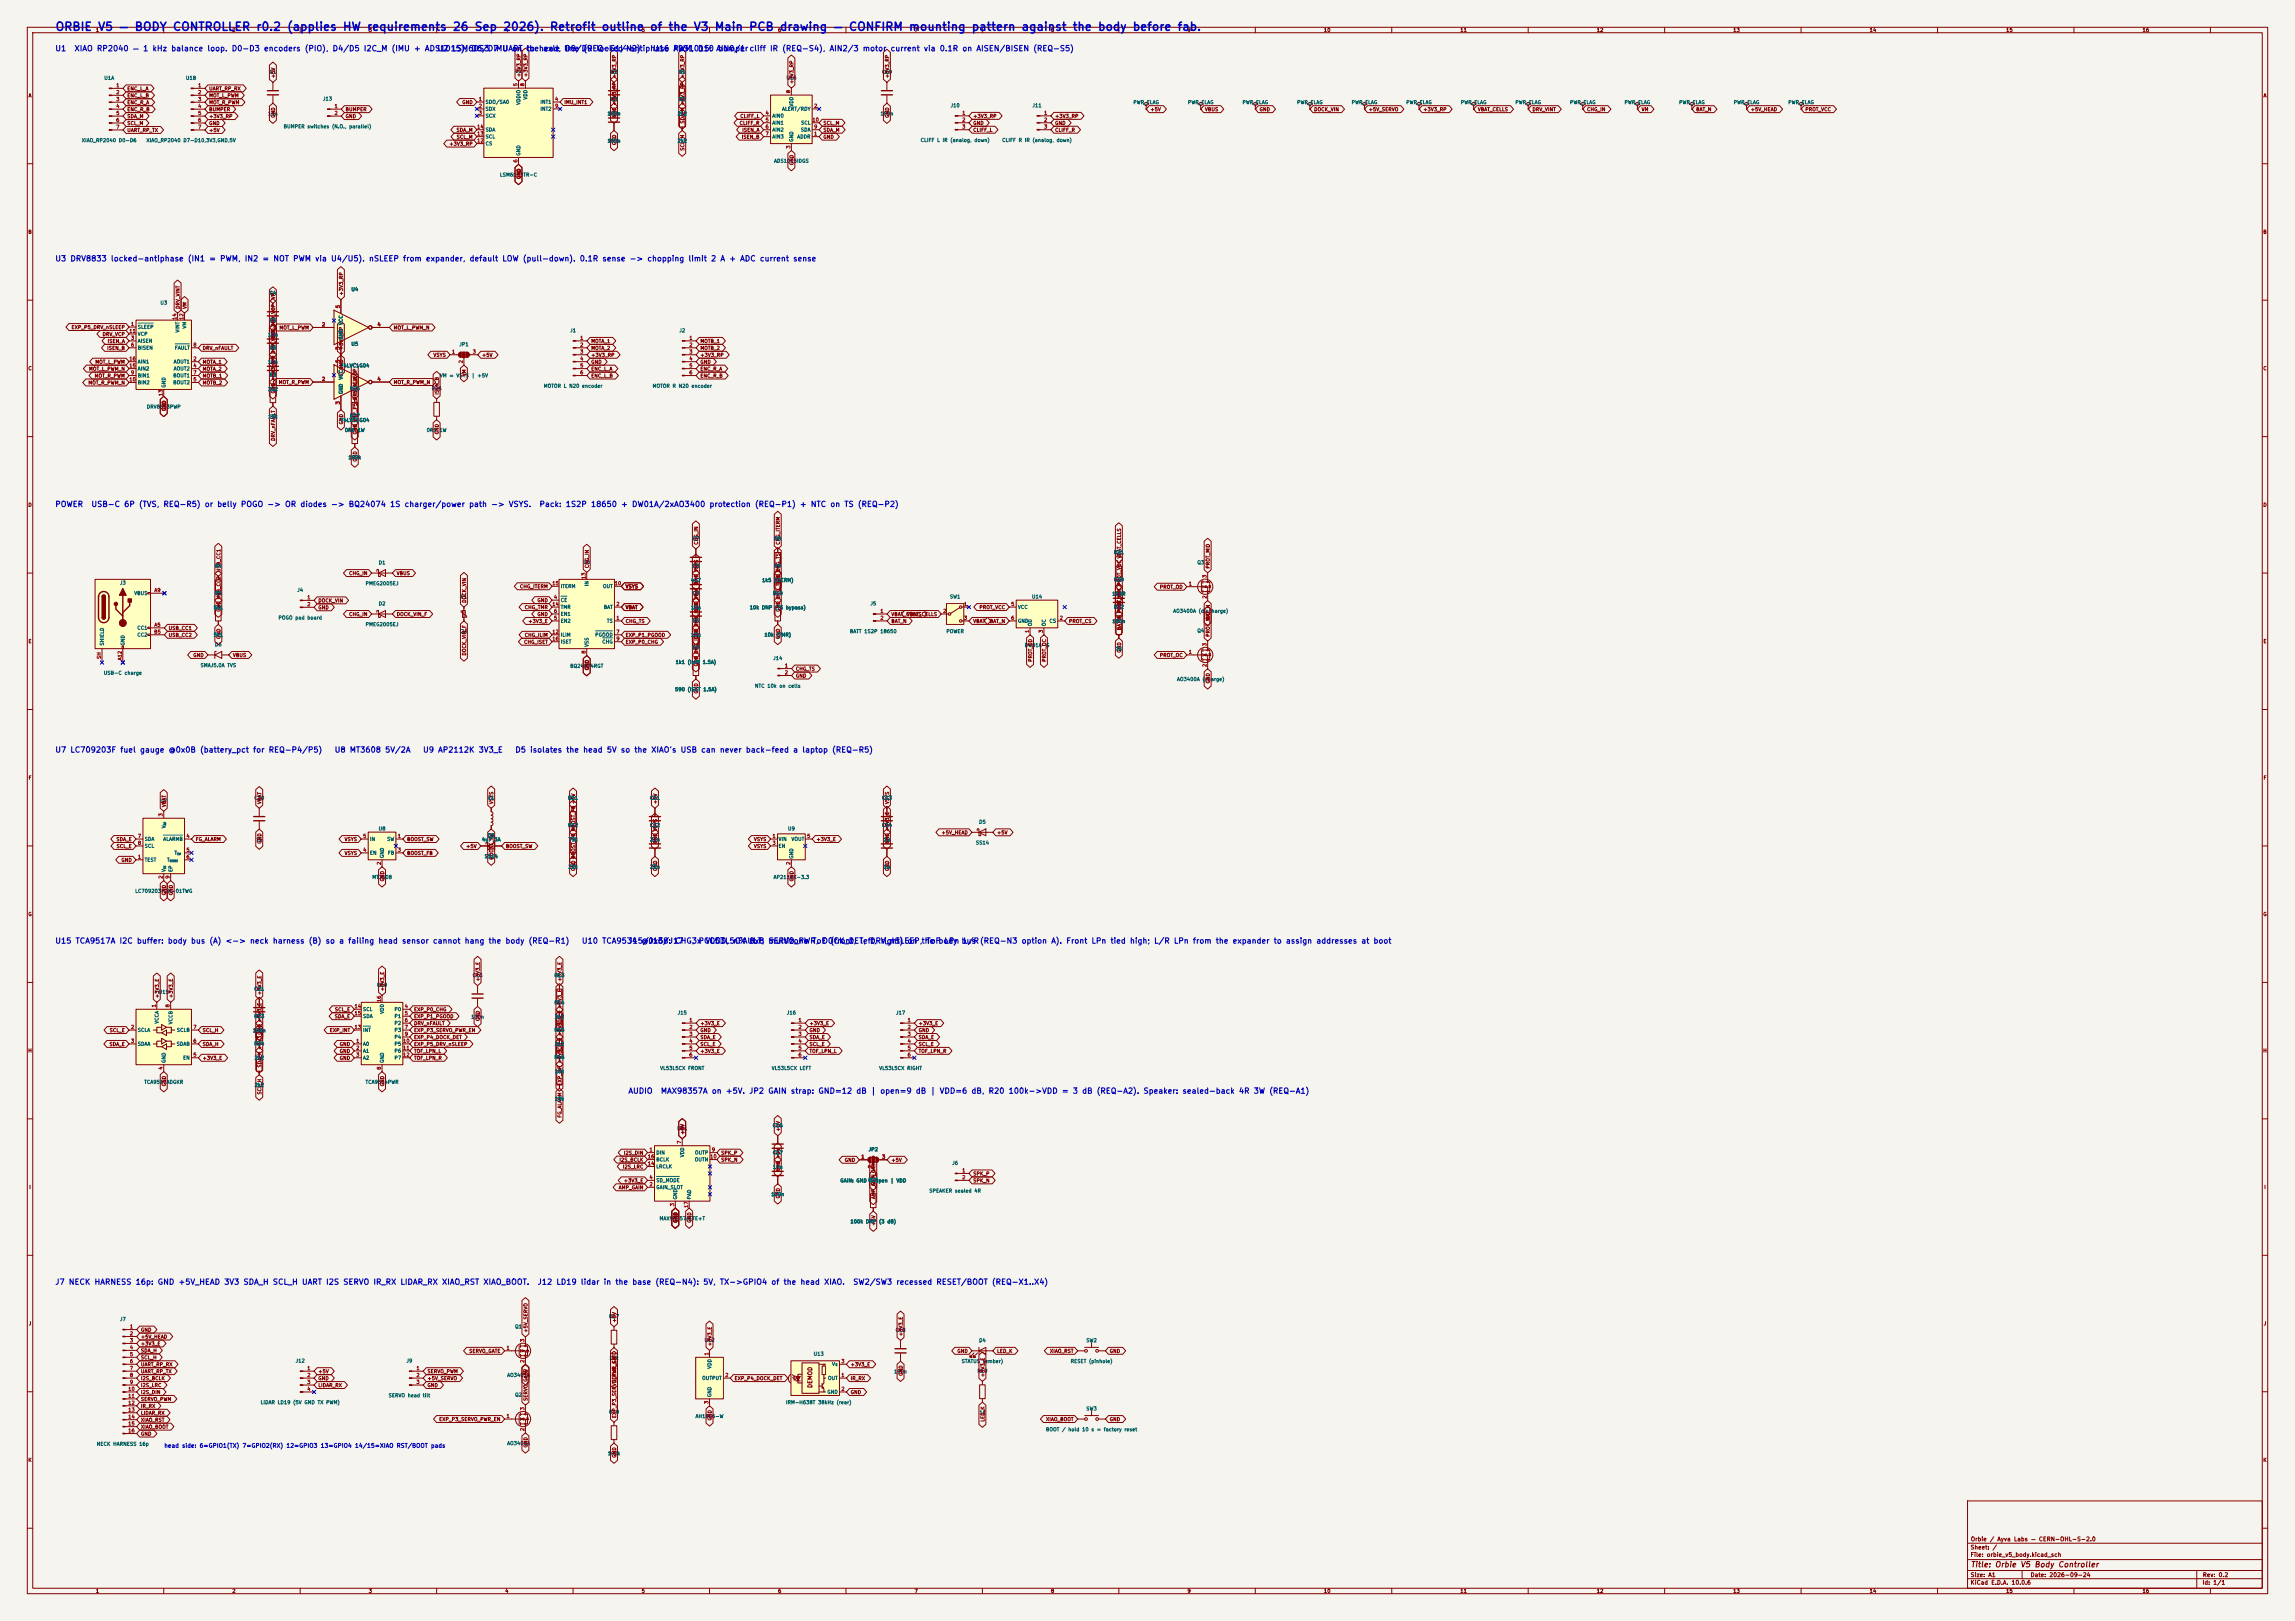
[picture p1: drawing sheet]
<svg xmlns="http://www.w3.org/2000/svg" width="841mm" height="594mm" viewBox="0 0 841 594" stroke-linecap="round" stroke-linejoin="round" font-family="sans-serif">
<defs><g id="words">
<text font-size="3" fill="#0000c2" x="20.1" y="12">ORBIE V5 — BODY CONTROLLER r0.2 (applies HW requirements 26 Sep 2026). Retrofit outline of the V3 Main PCB drawing — CONFIRM mounting pattern against the body before fab.</text>
<g font-size="2" fill="#0000c2">
<text x="20.1" y="19.3">U1</text>
<text x="27.1" y="19.3">XIAO RP2040 — 1 kHz balance loop. D0-D3 encoders (PIO), D4/D5 I2C_M (IMU + ADS1015), D6/D7 UART</text>
<text x="160.1" y="19.3">U2 LSM6DS3 IMU on</text>
<text x="192.6" y="19.3">thehead, line (REQ-S1/N2)</text>
<text x="192.8" y="19.3">to</text>
<text x="198.8" y="19.3">axle</text>
<text x="206.9" y="19.3">D8/D9 locked-antiphase PWM, D10 AIN0/1</text>
<text x="239.1" y="19.3">U16 ADS1015:</text>
<text x="262.9" y="19.3">bumpercliff IR (REQ-S4), AIN2/3 motor current via 0.1R on AISEN/BISEN (REQ-S5)</text>
<text x="20.1" y="96.3">U3 DRV8833 locked-antiphase (IN1 = PWM, IN2 = NOT PWM via U4/U5). nSLEEP from expander, default LOW (pull-down). 0.1R sense -&gt; chopping limit 2 A + ADC current sense</text>
<text x="20.1" y="186.3">POWER</text>
<text x="33.3" y="186.3">USB-C 6P (TVS, REQ-R5) or belly POGO -&gt; OR diodes -&gt; BQ24074 1S charger/power path -&gt; VSYS.</text>
<text x="197.5" y="186.3">Pack: 1S2P 18650 + DW01A/2xAO3400 protection (REQ-P1) + NTC on TS (REQ-P2)</text>
<text x="20.1" y="276.3">U7 LC709203F fuel gauge @0x0B (battery_pct for REQ-P4/P5)</text>
<text x="122.4" y="276.3">U8 MT3608 5V/2A</text>
<text x="154.8" y="276.3">U9 AP2112K 3V3_E</text>
<text x="188.6" y="276.3">D5 isolates the head 5V so the XIAO's USB can never back-feed a laptop (REQ-R5)</text>
<text x="20.1" y="346.3">U15 TCA9517A I2C buffer: body bus (A) &lt;-&gt; neck harness (B) so a failing head sensor cannot hang the body (REQ-R1)</text>
<text x="213" y="346.3">U10 TCA9534 @0x38: CHG, PGOOD, nFAULT, SERVO_PWR, DOCK_DET, DRV_nSLEEP,the body</text>
<text x="230.1" y="346.3">J15/J16/J17</text>
<text x="253.3" y="346.3">3x VL53L5CX 8x8 multizone ToF (front, left, right) on</text>
<text x="339.3" y="346.3">ToF LPn bus</text>
<text x="352.8" y="346.3">L/R(REQ-N3 option A). Front LPn tied high; L/R LPn from the expander to assign addresses at boot</text>
<text x="230.1" y="401.3">AUDIO</text>
<text x="242" y="401.3">MAX98357A on +5V. JP2 GAIN strap: GND=12 dB | open=9 dB | VDD=6 dB, R20 100k-&gt;VDD = 3 dB (REQ-A2). Speaker: sealed-back 4R 3W (REQ-A1)</text>
<text x="20.1" y="471.3">J7 NECK HARNESS 16p: GND +5V_HEAD 3V3 SDA_H SCL_H UART I2S SERVO IR_RX LIDAR_RX XIAO_RST XIAO_BOOT.</text>
<text x="196.8" y="471.3">J12 LD19 lidar in the base (REQ-N4): 5V, TX-&gt;GPIO4 of the head XIAO.</text>
<text x="312.4" y="471.3">SW2/SW3 recessed RESET/BOOT (REQ-X1..X4)</text>
</g>
<text font-size="2" fill="#840000" x="722" y="574.8">Title: Orbie V5 Body Controller</text>
<g font-size="1.5" fill="#840000">
<text x="298" y="508.8" transform="rotate(-90 298 508.8)">DEMOD</text>
<text x="721.9" y="568.1">Sheet: /</text>
<text x="722" y="565.1">Orbie / Ayva Labs — CERN-OHL-S-2.0</text>
<text x="721.9" y="570.8">File: orbie_v5_body.kicad_sch</text>
<text x="721.9" y="581">KiCad E.D.A. 10.0.6</text>
<text x="721.9" y="578.2">Size: A1</text>
<text x="743.9" y="578.2">Date: 2026-09-24</text>
<text x="806.9" y="581">Id: 1/1</text>
<text x="807" y="578.2">Rev: 0.2</text>
</g>
<text font-size="1.5" fill="#0000c2" x="60" y="530.9">head side: 6=GPIO1(TX) 7=GPIO2(RX) 12=GPIO3 13=GPIO4 14/15=XIAO RST/BOOT pads</text>
<g font-size="1.3" fill="#840000">
<text x="35" y="12">1</text>
<text x="85" y="12">2</text>
<text x="135" y="12">3</text>
<text x="185" y="12">4</text>
<text x="235" y="12">5</text>
<text x="285" y="12">6</text>
<text x="335" y="12">7</text>
<text x="385" y="12">8</text>
<text x="435" y="12">9</text>
<text x="485" y="12">10</text>
<text x="535" y="12">11</text>
<text x="585" y="12">12</text>
<text x="635" y="12">13</text>
<text x="685" y="12">14</text>
<text x="735" y="12">15</text>
<text x="785" y="12">16</text>
<text x="101.1" y="28.8" transform="rotate(-90 101.1 28.8)">+5V</text>
<text x="191.1" y="28.4" transform="rotate(-90 191.1 28.4)">+3V3_RP</text>
<text x="193.6" y="28.4" transform="rotate(-90 193.6 28.4)">+3V3_RP</text>
<text x="226.1" y="28.8" transform="rotate(-90 226.1 28.8)">+3V3_RP</text>
<text x="251.1" y="28.8" transform="rotate(-90 251.1 28.8)">+3V3_RP</text>
<text x="326.1" y="28.8" transform="rotate(-90 326.1 28.8)">+3V3_RP</text>
<text x="10.3" y="36">A</text>
<text x="46.5" y="36">ENC_L_B</text>
<text x="46.5" y="33.4">ENC_L_A</text>
<text x="76.5" y="36">MOT_L_PWM</text>
<text x="76.5" y="33.4">UART_RP_RX</text>
<text x="291.1" y="30.9" transform="rotate(-90 291.1 30.9)">+3V3_RP</text>
<text x="829.3" y="36">A</text>
<text x="46.5" y="41.1">ENC_R_B</text>
<text x="46.5" y="38.5">ENC_R_A</text>
<text x="76.5" y="41.1">BUMPER</text>
<text x="76.5" y="38.5">MOT_R_PWM</text>
<text x="126.5" y="41.1">BUMPER</text>
<text x="169.2" y="38.4">GND</text>
<text x="206.6" y="38.4">IMU_INT1</text>
<text x="421.4" y="41.1">+5V</text>
<text x="441.4" y="41.1">VBUS</text>
<text x="461.4" y="41.1">GND</text>
<text x="481.4" y="41.1">DOCK_VIN</text>
<text x="501.4" y="41.1">+5V_SERVO</text>
<text x="521.4" y="41.1">+3V3_RP</text>
<text x="541.4" y="41.1">VBAT_CELLS</text>
<text x="561.4" y="41.1">DRV_VINT</text>
<text x="581.4" y="41.1">CHG_IN</text>
<text x="601.4" y="41.1">VM</text>
<text x="621.4" y="41.1">BAT_N</text>
<text x="641.4" y="41.1">+5V_HEAD</text>
<text x="661.4" y="41.1">PROT_VCC</text>
<text x="46.5" y="46.1">SCL_M</text>
<text x="46.5" y="43.6">SDA_M</text>
<text x="76.5" y="43.6">+3V3_RP</text>
<text x="76.5" y="46.1">GND</text>
<text x="101.1" y="43.3" transform="rotate(-90 101.1 43.3)">GND</text>
<text x="126.5" y="43.6">GND</text>
<text x="226.1" y="43.3" transform="rotate(-90 226.1 43.3)">GND +3V3_RP</text>
<text x="251.1" y="45.5" transform="rotate(-90 251.1 45.5)">SDA_M +3V3_RP</text>
<text x="270.9" y="46.1">CLIFF_R</text>
<text x="271.1" y="43.5">CLIFF_L</text>
<text x="301.6" y="46.1">SCL_M</text>
<text x="326.1" y="43.3" transform="rotate(-90 326.1 43.3)">GND</text>
<text x="356.5" y="46.1">GND</text>
<text x="356.5" y="43.5">+3V3_RP</text>
<text x="386.5" y="46.1">GND</text>
<text x="386.5" y="43.5">+3V3_RP</text>
<text x="46.5" y="48.7">UART_RP_TX</text>
<text x="76.5" y="48.7">+5V</text>
<text x="164.5" y="53.7">+3V3_RP</text>
<text x="167.1" y="48.6">SDA_M</text>
<text x="167.2" y="51.1">SCL_M</text>
<text x="226.1" y="53.3" transform="rotate(-90 226.1 53.3)">GND</text>
<text x="271.7" y="51.1">ISEN_B</text>
<text x="271.8" y="48.6">ISEN_A</text>
<text x="301.6" y="51.1">GND</text>
<text x="301.6" y="48.6">SDA_M</text>
<text x="356.5" y="48.6">CLIFF_L</text>
<text x="386.5" y="48.6">CLIFF_R</text>
<text x="251.1" y="55.4" transform="rotate(-90 251.1 55.4)">SCL_M</text>
<text x="191.1" y="65.8" transform="rotate(-90 191.1 65.8)">GND</text>
<text x="291.1" y="60.7" transform="rotate(-90 291.1 60.7)">GND</text>
<text x="10.2" y="86">B</text>
<text x="829.2" y="86">B</text>
<text x="66.1" y="113.4" transform="rotate(-90 66.1 113.4)">DRV_VINT</text>
<text x="68.7" y="113.4" transform="rotate(-90 68.7 113.4)">VM</text>
<text x="101.1" y="109.8" transform="rotate(-90 101.1 109.8)">VM</text>
<text x="126" y="108.4" transform="rotate(-90 126 108.4)">+3V3_RP</text>
<text x="26" y="120.9">EXP_P5_DRV_nSLEEP</text>
<text x="37.4" y="123.4">DRV_VCP</text>
<text x="39.3" y="126">ISEN_A</text>
<text x="101.1" y="124.3" transform="rotate(-90 101.1 124.3)">GND DRV_VCP</text>
<text x="102.2" y="121.1">MOT_L_PWM</text>
<text x="144.1" y="121.1">MOT_L_PWM_N</text>
<text x="216.5" y="126">MOTA_1</text>
<text x="256.5" y="126">MOTB_1</text>
<text x="39.1" y="128.5">ISEN_B</text>
<text x="74.1" y="128.5">DRV_nFAULT</text>
<text x="126" y="128.4" transform="rotate(-90 126 128.4)">+3V3_RP VCC</text>
<text x="158.7" y="131.1">VSYS</text>
<text x="176.5" y="131.1">+5V</text>
<text x="216.5" y="128.5">MOTA_2</text>
<text x="216.5" y="131.1">+3V3_RP</text>
<text x="256.5" y="131.1">+3V3_RP</text>
<text x="256.5" y="128.5">MOTB_2</text>
<text x="10.2" y="136">C</text>
<text x="32.5" y="136.1">MOT_L_PWM_N</text>
<text x="34.8" y="133.6">MOT_L_PWM</text>
<text x="74.1" y="136.1">MOTA_2</text>
<text x="74.1" y="133.6">MOTA_1</text>
<text x="101.1" y="133" transform="rotate(-90 101.1 133)">VM DRV_VINT</text>
<text x="216.5" y="133.6">GND</text>
<text x="216.5" y="136.1">ENC_L_A</text>
<text x="256.5" y="136.1">ENC_R_A</text>
<text x="256.5" y="133.6">GND</text>
<text x="829.2" y="136">C</text>
<text x="32.2" y="141.2">MOT_R_PWM_N</text>
<text x="34.5" y="138.7">MOT_R_PWM</text>
<text x="74.1" y="138.7">MOTB_1</text>
<text x="74.1" y="141.2">MOTB_2</text>
<text x="102" y="141.1">MOT_R_PWM</text>
<text x="144.1" y="141.1">MOT_R_PWM_N</text>
<text x="171.1" y="138" transform="rotate(-90 171.1 138)">VM</text>
<text x="216.5" y="138.7">ENC_L_B</text>
<text x="256.5" y="138.7">ENC_R_B</text>
<text x="101.1" y="144.3" transform="rotate(-90 101.1 144.3)">GND +3V3_E</text>
<text x="131.1" y="144.8" transform="rotate(-90 131.1 144.8)">ISEN_A</text>
<text x="161.1" y="144.8" transform="rotate(-90 161.1 144.8)">ISEN_B</text>
<text x="61.1" y="150.8" transform="rotate(-90 61.1 150.8)">GND</text>
<text x="126" y="155.7" transform="rotate(-90 126 155.7)">GND</text>
<text x="101.1" y="161.7" transform="rotate(-90 101.1 161.7)">DRV_nFAULT</text>
<text x="131.1" y="159.3" transform="rotate(-90 131.1 159.3)">GND EXP_P5_DRV_nSLEEP</text>
<text x="161.1" y="159.3" transform="rotate(-90 161.1 159.3)">GND</text>
<text x="131.1" y="169.3" transform="rotate(-90 131.1 169.3)">GND</text>
<text x="10.2" y="186">D</text>
<text x="829.2" y="186">D</text>
<text x="256.1" y="199.8" transform="rotate(-90 256.1 199.8)">CHG_IN</text>
<text x="286.1" y="199.8" transform="rotate(-90 286.1 199.8)">CHG_ITERM</text>
<text x="81.1" y="209.8" transform="rotate(-90 81.1 209.8)">USB_CC1</text>
<text x="216.1" y="208.4" transform="rotate(-90 216.1 208.4)">CHG_IN</text>
<text x="443.6" y="208.5" transform="rotate(-90 443.6 208.5)">PROT_MID</text>
<text x="127.8" y="211.1">CHG_IN</text>
<text x="145.2" y="211.1">VBUS</text>
<text x="190.4" y="215.9">CHG_ITERM</text>
<text x="229.1" y="215.9">VSYS</text>
<text x="286.1" y="214.3" transform="rotate(-90 286.1 214.3)">GND CHG_TS</text>
<text x="116.5" y="221.1">DOCK_VIN</text>
<text x="171.1" y="221.1" transform="rotate(-90 171.1 221.1)">DOCK_VIN</text>
<text x="196.8" y="221">GND</text>
<text x="424.9" y="216.1">PROT_OD</text>
<text x="81.1" y="224.3" transform="rotate(-90 81.1 224.3)">GND USB_CC2</text>
<text x="116.5" y="223.6">GND</text>
<text x="127.8" y="226.1">CHG_IN</text>
<text x="145.2" y="226.1">DOCK_VIN_F</text>
<text x="192.1" y="223.5">CHG_TMR</text>
<text x="196.8" y="226.1">GND</text>
<text x="229.1" y="223.5">VBAT</text>
<text x="256.1" y="224.3" transform="rotate(-90 256.1 224.3)">GND VBAT GND VSYS</text>
<text x="286.1" y="224.3" transform="rotate(-90 286.1 224.3)">GND CHG_TMR</text>
<text x="326.5" y="226.1">VBAT_CELLS</text>
<text x="332.2" y="226.1">VBAT_CELLS</text>
<text x="358.7" y="223.5">PROT_VCC</text>
<text x="411.1" y="224.8" transform="rotate(-90 411.1 224.8)">PROT_CS</text>
<text x="443.6" y="227.4" transform="rotate(-90 443.6 227.4)">BAT_N</text>
<text x="61.6" y="233.7">USB_CC2</text>
<text x="61.6" y="231.1">USB_CC1</text>
<text x="192.1" y="233.7">CHG_ILIM</text>
<text x="193.4" y="228.6">+3V3_E</text>
<text x="229.1" y="228.6">CHG_TS</text>
<text x="229.1" y="233.7">EXP_P1_PGOOD</text>
<text x="326.5" y="228.6">BAT_N</text>
<text x="356.5" y="228.6">VBAT</text>
<text x="362.6" y="228.6">BAT_N</text>
<text x="391.6" y="228.6">PROT_CS</text>
<text x="411.1" y="231.1" transform="rotate(-90 411.1 231.1)">BAT_N PROT_VCC PROT_VCC VBAT_CELLS</text>
<text x="443.6" y="233.5" transform="rotate(-90 443.6 233.5)">PROT_MID</text>
<text x="10.3" y="236">E</text>
<text x="81.1" y="234.3" transform="rotate(-90 81.1 234.3)">GND</text>
<text x="191.9" y="236.2">CHG_ISET</text>
<text x="229.1" y="236.2">EXP_P0_CHG</text>
<text x="256.1" y="234.3" transform="rotate(-90 256.1 234.3)">GND CHG_ILIM</text>
<text x="286.1" y="234.3" transform="rotate(-90 286.1 234.3)">GND</text>
<text x="411.1" y="239.3" transform="rotate(-90 411.1 239.3)">GND</text>
<text x="829.3" y="236">E</text>
<text x="70.7" y="241.1">GND</text>
<text x="85.2" y="241.1">VBUS</text>
<text x="171.1" y="240.4" transform="rotate(-90 171.1 240.4)">DOCK_VIN_F</text>
<text x="216.1" y="245.8" transform="rotate(-90 216.1 245.8)">GND</text>
<text x="256.1" y="244.3" transform="rotate(-90 256.1 244.3)">GND CHG_ISET</text>
<text x="378.5" y="242.7" transform="rotate(-90 378.5 242.7)">PROT_OD</text>
<text x="383.6" y="242.7" transform="rotate(-90 383.6 242.7)">PROT_OC</text>
<text x="424.9" y="241.1">PROT_OC</text>
<text x="291.5" y="248.6">GND</text>
<text x="291.5" y="246.1">CHG_TS</text>
<text x="443.6" y="250.6" transform="rotate(-90 443.6 250.6)">GND</text>
<text x="256.1" y="254.3" transform="rotate(-90 256.1 254.3)">GND</text>
<text x="10.3" y="286">F</text>
<text x="829.3" y="286">F</text>
<text x="61.1" y="295.9" transform="rotate(-90 61.1 295.9)">VBAT</text>
<text x="96.1" y="294.8" transform="rotate(-90 96.1 294.8)">VBAT</text>
<text x="181.1" y="294.8" transform="rotate(-90 181.1 294.8)">VSYS</text>
<text x="241.1" y="294.8" transform="rotate(-90 241.1 294.8)">+5V</text>
<text x="326.1" y="294.8" transform="rotate(-90 326.1 294.8)">VSYS</text>
<text x="42.5" y="308.5">SDA_E</text>
<text x="42.6" y="311.1">SCL_E</text>
<text x="71.6" y="308.5">FG_ALARM</text>
<text x="96.1" y="309.3" transform="rotate(-90 96.1 309.3)">GND</text>
<text x="126.1" y="308.5">VSYS</text>
<text x="149" y="308.5">BOOST_SW</text>
<text x="170.7" y="311.1">+5V</text>
<text x="185.2" y="311.1">BOOST_SW</text>
<text x="241.1" y="309.3" transform="rotate(-90 241.1 309.3)">GND VSYS</text>
<text x="276.1" y="308.5">VSYS</text>
<text x="276.1" y="311.1">VSYS</text>
<text x="299" y="308.5">+3V3_E</text>
<text x="326.1" y="309.3" transform="rotate(-90 326.1 309.3)">GND +3V3_E</text>
<text x="344.9" y="306.1">+5V_HEAD</text>
<text x="365.2" y="306.1">+5V</text>
<text x="44.3" y="316.1">GND</text>
<text x="126.1" y="313.6">VSYS</text>
<text x="149" y="313.6">BOOST_FB</text>
<text x="181.1" y="315.2" transform="rotate(-90 181.1 315.2)">BOOST_SW</text>
<text x="141.1" y="323.1" transform="rotate(-90 141.1 323.1)">GND</text>
<text x="211.1" y="319.3" transform="rotate(-90 211.1 319.3)">GND BOOST_FB BOOST_FB +5V</text>
<text x="241.1" y="319.3" transform="rotate(-90 241.1 319.3)">GND</text>
<text x="291.1" y="323.1" transform="rotate(-90 291.1 323.1)">GND</text>
<text x="326.1" y="319.3" transform="rotate(-90 326.1 319.3)">GND</text>
<text x="61.1" y="328.2" transform="rotate(-90 61.1 328.2)">GND</text>
<text x="63.6" y="328.2" transform="rotate(-90 63.6 328.2)">GND</text>
<text x="10.2" y="336">G</text>
<text x="829.2" y="336">G</text>
<text x="176.1" y="359.8" transform="rotate(-90 176.1 359.8)">+3V3_E</text>
<text x="206.1" y="359.8" transform="rotate(-90 206.1 359.8)">+3V3_E</text>
<text x="58.5" y="365.9" transform="rotate(-90 58.5 365.9)">+3V3_E</text>
<text x="63.6" y="365.9" transform="rotate(-90 63.6 365.9)">+3V3_E</text>
<text x="96.1" y="364.8" transform="rotate(-90 96.1 364.8)">+3V3_E</text>
<text x="141.1" y="363.4" transform="rotate(-90 141.1 363.4)">+3V3_E</text>
<text x="122.6" y="370.9">SCL_E</text>
<text x="151.6" y="370.9">EXP_P0_CHG</text>
<text x="122.5" y="373.4">SDA_E</text>
<text x="151.6" y="373.4">EXP_P1_PGOOD</text>
<text x="151.6" y="376">DRV_nFAULT</text>
<text x="176.1" y="374.3" transform="rotate(-90 176.1 374.3)">GND</text>
<text x="206.1" y="376.2" transform="rotate(-90 206.1 376.2)">SDA_E +3V3_E</text>
<text x="256.5" y="376">+3V3_E</text>
<text x="296.5" y="376">+3V3_E</text>
<text x="336.5" y="376">+3V3_E</text>
<text x="40" y="383.6">SDA_E</text>
<text x="40" y="378.5">SCL_E</text>
<text x="74.1" y="383.6">SDA_H</text>
<text x="74.1" y="378.5">SCL_H</text>
<text x="96.1" y="379.3" transform="rotate(-90 96.1 379.3)">GND +3V3_E</text>
<text x="120.7" y="378.5">EXP_INT</text>
<text x="124.3" y="383.6">GND</text>
<text x="151.6" y="378.5">EXP_P3_SERVO_PWR_EN</text>
<text x="151.6" y="381.1">EXP_P4_DOCK_DET</text>
<text x="151.6" y="383.6">EXP_P5_DRV_nSLEEP</text>
<text x="256.5" y="378.5">GND</text>
<text x="256.5" y="381.1">SDA_E</text>
<text x="256.5" y="383.6">SCL_E</text>
<text x="296.5" y="378.5">GND</text>
<text x="296.5" y="381.1">SDA_E</text>
<text x="296.5" y="383.6">SCL_E</text>
<text x="336.5" y="378.5">GND</text>
<text x="336.5" y="381.1">SDA_E</text>
<text x="336.5" y="383.6">SCL_E</text>
<text x="10.2" y="386">H</text>
<text x="74.1" y="388.7">+3V3_E</text>
<text x="124.3" y="386.1">GND</text>
<text x="124.3" y="388.7">GND</text>
<text x="151.6" y="386.1">TOF_LPN_L</text>
<text x="151.6" y="388.7">TOF_LPN_R</text>
<text x="206.1" y="386.1" transform="rotate(-90 206.1 386.1)">SCL_E +3V3_E</text>
<text x="256.5" y="386.1">+3V3_E</text>
<text x="296.5" y="386.1">TOF_LPN_L</text>
<text x="336.5" y="386.1">TOF_LPN_R</text>
<text x="829.2" y="386">H</text>
<text x="96.1" y="391.3" transform="rotate(-90 96.1 391.3)">SDA_H +3V3_E</text>
<text x="61.1" y="398.2" transform="rotate(-90 61.1 398.2)">GND</text>
<text x="96.1" y="401.3" transform="rotate(-90 96.1 401.3)">SCL_H</text>
<text x="141.1" y="398.2" transform="rotate(-90 141.1 398.2)">GND</text>
<text x="206.1" y="398" transform="rotate(-90 206.1 398)">EXP_INT +3V3_E</text>
<text x="206.1" y="409.7" transform="rotate(-90 206.1 409.7)">FG_ALARM</text>
<text x="251.1" y="415.9" transform="rotate(-90 251.1 415.9)">+5V</text>
<text x="286.1" y="414.8" transform="rotate(-90 286.1 414.8)">+5V</text>
<text x="226.8" y="426">I2S_BCLK</text>
<text x="228.4" y="423.4">I2S_DIN</text>
<text x="264.1" y="423.4">SPK_P</text>
<text x="264.1" y="426">SPK_N</text>
<text x="228.1" y="428.5">I2S_LRC</text>
<text x="286.1" y="429.3" transform="rotate(-90 286.1 429.3)">GND +5V</text>
<text x="309.4" y="426.1">GND</text>
<text x="326.5" y="426.1">+5V</text>
<text x="356.5" y="431.1">SPK_P</text>
<text x="10.6" y="436">I</text>
<text x="226.6" y="436.1">AMP_GAIN</text>
<text x="228.4" y="433.6">+3V3_E</text>
<text x="356.5" y="433.6">SPK_N</text>
<text x="829.6" y="436">I</text>
<text x="286.1" y="439.3" transform="rotate(-90 286.1 439.3)">GND</text>
<text x="321.1" y="439.5" transform="rotate(-90 321.1 439.5)">AMP_GAIN</text>
<text x="248.5" y="448.2" transform="rotate(-90 248.5 448.2)">GND</text>
<text x="253.6" y="448.2" transform="rotate(-90 253.6 448.2)">GND</text>
<text x="321.1" y="449.3" transform="rotate(-90 321.1 449.3)">+5V</text>
<text x="10.4" y="486">J</text>
<text x="226.1" y="484.8" transform="rotate(-90 226.1 484.8)">+5V</text>
<text x="829.4" y="486">J</text>
<text x="51.5" y="490.8">+5V_HEAD</text>
<text x="51.5" y="488.3">GND</text>
<text x="193.6" y="488.5" transform="rotate(-90 193.6 488.5)">+5V_SERVO</text>
<text x="331.1" y="489.8" transform="rotate(-90 331.1 489.8)">+3V3_E</text>
<text x="51.5" y="493.4">+3V3_E</text>
<text x="51.5" y="495.9">SDA_H</text>
<text x="171.8" y="496.1">SERVO_GATE</text>
<text x="261.1" y="493.4" transform="rotate(-90 261.1 493.4)">+3V3_E</text>
<text x="350.7" y="496.1">GND</text>
<text x="365.2" y="496.1">LED_K</text>
<text x="384.6" y="496.1">XIAO_RST</text>
<text x="406.5" y="496.1">GND</text>
<text x="51.5" y="501">UART_RP_RX</text>
<text x="51.5" y="503.5">UART_RP_TX</text>
<text x="51.5" y="498.4">SCL_H</text>
<text x="116.5" y="503.5">+5V</text>
<text x="156.5" y="503.5">SERVO_PWM</text>
<text x="311.6" y="501">+3V3_E</text>
<text x="51.5" y="506.1">I2S_BCLK</text>
<text x="51.5" y="508.6">I2S_LRC</text>
<text x="116.5" y="506.1">GND</text>
<text x="116.5" y="508.6">LIDAR_RX</text>
<text x="156.5" y="506.1">+5V_SERVO</text>
<text x="156.5" y="508.6">GND</text>
<text x="193.6" y="505.6" transform="rotate(-90 193.6 505.6)">+5V</text>
<text x="226.1" y="507" transform="rotate(-90 226.1 507)">SERVO_GATE</text>
<text x="269" y="506.1">EXP_P4_DOCK_DET</text>
<text x="311.6" y="506.1">IR_RX</text>
<text x="331.1" y="504.3" transform="rotate(-90 331.1 504.3)">GND</text>
<text x="361.1" y="504.8" transform="rotate(-90 361.1 504.8)">+3V3_E</text>
<text x="51.5" y="511.1">I2S_DIN</text>
<text x="51.5" y="513.7">SERVO_PWM</text>
<text x="193.6" y="513.5" transform="rotate(-90 193.6 513.5)">SERVO_GATE</text>
<text x="311.6" y="511.1">GND</text>
<text x="51.5" y="516.2">IR_RX</text>
<text x="51.5" y="518.8">LIDAR_RX</text>
<text x="51.5" y="521.3">XIAO_RST</text>
<text x="160.8" y="521.1">EXP_P3_SERVO_PWR_EN</text>
<text x="226.1" y="519.8" transform="rotate(-90 226.1 519.8)">EXP_P3_SERVO_PWR_EN</text>
<text x="261.1" y="520.7" transform="rotate(-90 261.1 520.7)">GND</text>
<text x="361.1" y="521.2" transform="rotate(-90 361.1 521.2)">LED_K</text>
<text x="383.2" y="521.1">XIAO_BOOT</text>
<text x="406.5" y="521.1">GND</text>
<text x="51.5" y="523.8">XIAO_BOOT</text>
<text x="51.5" y="526.4">GND</text>
<text x="193.6" y="530.6" transform="rotate(-90 193.6 530.6)">GND</text>
<text x="10.2" y="536">K</text>
<text x="226.1" y="534.3" transform="rotate(-90 226.1 534.3)">GND</text>
<text x="829.2" y="536">K</text>
<text x="35" y="584">1</text>
<text x="85" y="584">2</text>
<text x="135" y="584">3</text>
<text x="185" y="584">4</text>
<text x="235" y="584">5</text>
<text x="285" y="584">6</text>
<text x="335" y="584">7</text>
<text x="385" y="584">8</text>
<text x="435" y="584">9</text>
<text x="485" y="584">10</text>
<text x="535" y="584">11</text>
<text x="585" y="584">12</text>
<text x="635" y="584">13</text>
<text x="685" y="584">14</text>
<text x="735" y="584">15</text>
<text x="785" y="584">16</text>
</g>
<g font-size="1.3" fill="#006464">
<text x="38.1" y="29.5">U1A</text>
<text x="68" y="29.5">U1B</text>
<text x="98.6" y="27.3">C1</text>
<text x="188.6" y="26.9">U2</text>
<text x="223.6" y="27.3">C2</text>
<text x="248.6" y="27.3">R1</text>
<text x="288" y="29.5">U16</text>
<text x="323" y="27.3">C19</text>
<text x="118.2" y="37.2">J13</text>
<text x="177.8" y="38.3">SDO/SA0</text>
<text x="177.8" y="40.9">SDX</text>
<text x="191" y="38.6" transform="rotate(-90 191 38.6)">VDDIO</text>
<text x="193.5" y="36.7" transform="rotate(-90 193.5 36.7)">VDD</text>
<text x="197.9" y="38.3">INT1</text>
<text x="197.9" y="40.9">INT2</text>
<text x="223.6" y="37.3">C3</text>
<text x="248.6" y="37.3">R2</text>
<text x="286.4" y="40.9">ALERT/RDY</text>
<text x="291" y="39.2" transform="rotate(-90 291 39.2)">VDD</text>
<text x="348.2" y="39.6">J10</text>
<text x="378.2" y="39.6">J11</text>
<text x="415.2" y="38.5">PWR_FLAG</text>
<text x="435.2" y="38.5">PWR_FLAG</text>
<text x="455.2" y="38.5">PWR_FLAG</text>
<text x="475.2" y="38.5">PWR_FLAG</text>
<text x="495.2" y="38.5">PWR_FLAG</text>
<text x="515.2" y="38.5">PWR_FLAG</text>
<text x="535.2" y="38.5">PWR_FLAG</text>
<text x="555.2" y="38.5">PWR_FLAG</text>
<text x="575.2" y="38.5">PWR_FLAG</text>
<text x="595.2" y="38.5">PWR_FLAG</text>
<text x="615.2" y="38.5">PWR_FLAG</text>
<text x="635.2" y="38.5">PWR_FLAG</text>
<text x="655.2" y="38.5">PWR_FLAG</text>
<text x="98.1" y="42.6">10u</text>
<text x="103.8" y="47.3">BUMPER switches (N.O., parallel)</text>
<text x="177.8" y="43.4">SCX</text>
<text x="222.5" y="42.6">100n</text>
<text x="248.1" y="42.6">2k2</text>
<text x="282.9" y="43.4">AIN0</text>
<text x="282.9" y="46">AIN1</text>
<text x="293.4" y="46">SCL</text>
<text x="322.5" y="42.6">100n</text>
<text x="29.8" y="52.4">XIAO_RP2040 D0-D6</text>
<text x="53.5" y="52.4">XIAO_RP2040 D7-D10,3V3,GND,5V</text>
<text x="177.8" y="53.6">CS</text>
<text x="177.8" y="51">SCL</text>
<text x="177.8" y="48.5">SDA</text>
<text x="222.5" y="52.6">100n</text>
<text x="248.1" y="52.6">2k2</text>
<text x="282.9" y="48.5">AIN2</text>
<text x="282.9" y="51">AIN3</text>
<text x="291" y="52.1" transform="rotate(-90 291 52.1)">GND</text>
<text x="292" y="51">ADDR</text>
<text x="293.3" y="48.5">SDA</text>
<text x="337.2" y="52.3">CLIFF L IR (analog, down)</text>
<text x="367.1" y="52.3">CLIFF R IR (analog, down)</text>
<text x="191" y="57.2" transform="rotate(-90 191 57.2)">GND</text>
<text x="283.5" y="59.9">ADS1015IDGS</text>
<text x="183" y="65">LSM6DS3TR-C</text>
<text x="128.6" y="107">U4</text>
<text x="58.6" y="111.9">U3</text>
<text x="98.6" y="108.3">C4</text>
<text x="98.6" y="118.3">C5</text>
<text x="125.9" y="119.3" transform="rotate(-90 125.9 119.3)">VCC</text>
<text x="50.3" y="120.8">SLEEP</text>
<text x="50.3" y="125.9">AISEN</text>
<text x="50.3" y="123.3">VCP</text>
<text x="66" y="122" transform="rotate(-90 66 122)">VINT</text>
<text x="68.6" y="120.6" transform="rotate(-90 68.6 120.6)">VM</text>
<text x="98.1" y="123.6">10u</text>
<text x="125.9" y="124.6" transform="rotate(-90 125.9 124.6)">GND</text>
<text x="208.8" y="122.1">J1</text>
<text x="248.8" y="122.1">J2</text>
<text x="50.3" y="128.4">BISEN</text>
<text x="63.9" y="128.4">FAULT</text>
<text x="98.6" y="128.3">C6</text>
<text x="128.6" y="127">U5</text>
<text x="168.1" y="127.2">JP1</text>
<text x="50.3" y="136">AIN2</text>
<text x="50.3" y="133.5">AIN1</text>
<text x="63.5" y="133.5">AOUT1</text>
<text x="63.5" y="136">AOUT2</text>
<text x="98.1" y="133.6">10n</text>
<text x="124.5" y="134.9">74LVC1G04</text>
<text x="50.3" y="138.6">BIN1</text>
<text x="50.3" y="141.1">BIN2</text>
<text x="61" y="142.2" transform="rotate(-90 61 142.2)">GND</text>
<text x="63.3" y="141.1">BOUT2</text>
<text x="63.3" y="138.6">BOUT1</text>
<text x="98.1" y="143.6">2u2</text>
<text x="98.6" y="138.3">R3</text>
<text x="125.9" y="139.3" transform="rotate(-90 125.9 139.3)">VCCGND</text>
<text x="125.9" y="139.3" transform="rotate(-90 125.9 139.3)">VCC</text>
<text x="128" y="143.3">R25</text>
<text x="158" y="143.3">R26</text>
<text x="161" y="138.6">VM = VSYS | +5V</text>
<text x="199.1" y="142.4">MOTOR L N20 encoder</text>
<text x="239" y="142.4">MOTOR R N20 encoder</text>
<text x="125.9" y="144.6" transform="rotate(-90 125.9 144.6)">GND</text>
<text x="53.6" y="150">DRV8833PWP</text>
<text x="98.1" y="153.6">10k</text>
<text x="124.5" y="154.9">74LVC1G04</text>
<text x="128" y="153.3">R27</text>
<text x="126.2" y="158.6">0R1 1W</text>
<text x="156.2" y="158.6">0R1 1W</text>
<text x="127.5" y="168.6">100k</text>
<text x="253.6" y="198.3">C7</text>
<text x="283.6" y="198.3">R8</text>
<text x="408" y="203.3">R21</text>
<text x="78.6" y="208.3">R4</text>
<text x="138.6" y="207.2">D1</text>
<text x="213.6" y="206.9">U6</text>
<text x="253.6" y="208.3">C8</text>
<text x="283.6" y="208.3">R9</text>
<text x="438.6" y="207.1">Q3</text>
<text x="43.8" y="214.5">J3</text>
<text x="133.8" y="214.8">PMEG2005EJ</text>
<text x="205.3" y="215.8">ITERM</text>
<text x="216" y="215" transform="rotate(-90 216 215)">IN</text>
<text x="220.8" y="215.8">OUT</text>
<text x="253.1" y="213.6">4u7</text>
<text x="279.1" y="213.6">1k5 (ITERM)</text>
<text x="408" y="213.3">C20</text>
<text x="49" y="218.3">VBUS</text>
<text x="78.6" y="218.3">R5</text>
<text x="108.8" y="217.2">J4</text>
<text x="168.7" y="219.6">F1</text>
<text x="205.3" y="220.9">CE</text>
<text x="253.6" y="218.3">C9</text>
<text x="283" y="218.3">R10</text>
<text x="347.9" y="219.6">SW1</text>
<text x="378" y="219.6">U14</text>
<text x="407.4" y="218.6">100R</text>
<text x="78.1" y="223.6">5k1</text>
<text x="101.9" y="227.3">POGO pad board</text>
<text x="138.6" y="222.2">D2</text>
<text x="205.3" y="226">EN1</text>
<text x="205.3" y="223.4">TMR</text>
<text x="221.1" y="223.4">BAT</text>
<text x="253.1" y="223.6">10u</text>
<text x="274.6" y="223.6">10k DNP</text>
<text x="283.8" y="223.6">(TS bypass)</text>
<text x="318.8" y="222.2">J5</text>
<text x="372.9" y="223.4">VCC</text>
<text x="408" y="223.3">R22</text>
<text x="429.8" y="224.9">AO3400A (discharge)</text>
<text x="50.2" y="231">CC1</text>
<text x="50.2" y="233.6">CC2</text>
<text x="78.1" y="233.6">5k1</text>
<text x="133.8" y="229.8">PMEG2005EJ</text>
<text x="168.7" y="232.3">2A</text>
<text x="205.3" y="228.5">EN2</text>
<text x="205.3" y="233.6">ILIM</text>
<text x="218" y="233.6">PGOOD</text>
<text x="222.2" y="228.5">TS</text>
<text x="253.1" y="233.6">10u</text>
<text x="253.6" y="228.3">R6</text>
<text x="280" y="233.6">10k</text>
<text x="284.4" y="233.6">(TMR)</text>
<text x="311.3" y="232.3">BATT 1S2P 18650</text>
<text x="346.6" y="232.3">POWER</text>
<text x="372.9" y="228.5">GND</text>
<text x="378.4" y="229.6" transform="rotate(-90 378.4 229.6)">OD</text>
<text x="383.5" y="229.6" transform="rotate(-90 383.5 229.6)">OC</text>
<text x="384.4" y="228.5">CS</text>
<text x="407.5" y="228.6">100n</text>
<text x="438.6" y="232.1">Q4</text>
<text x="38.3" y="236.7" transform="rotate(-90 38.3 236.7)">SHIELD</text>
<text x="46" y="236.7" transform="rotate(-90 46 236.7)">GND</text>
<text x="78.6" y="237.2">D6</text>
<text x="205.3" y="236.1">ISET</text>
<text x="216" y="237.2" transform="rotate(-90 216 237.2)">VSS</text>
<text x="220.6" y="236.1">CHG</text>
<text x="253.6" y="238.3">R7</text>
<text x="375.3" y="237.4">DW01A-G</text>
<text x="408.8" y="238.6">1k</text>
<text x="73.3" y="244.8">SMAJ5.0A TVS</text>
<text x="208.8" y="245">BQ24074RGT</text>
<text x="247.4" y="243.6">1k1 (ILIM</text>
<text x="257.4" y="243.6">1.5A)</text>
<text x="283.2" y="242.2">J14</text>
<text x="37.9" y="247.6">USB-C charge</text>
<text x="431.2" y="249.9">AO3400A (charge)</text>
<text x="247.2" y="253.6">590 (ISET 1.5A)</text>
<text x="276.5" y="252.3">NTC 10k on cells</text>
<text x="93" y="293.3">C10</text>
<text x="178.8" y="293.3">L1</text>
<text x="208" y="293.3">R11</text>
<text x="238" y="293.3">C11</text>
<text x="323" y="293.3">C13</text>
<text x="58.6" y="294.5">U7</text>
<text x="61" y="303.7" transform="rotate(-90 61 303.7)">V</text>
<text x="138.6" y="304.6">U8</text>
<text x="208" y="303.3">R12</text>
<text x="238" y="303.3">C12</text>
<text x="288.6" y="304.6">U9</text>
<text x="323" y="303.3">C14</text>
<text x="358.6" y="302.2">D5</text>
<text x="52.9" y="308.4">SDA</text>
<text x="52.9" y="311">SCL</text>
<text x="59.7" y="308.4">ALARMB</text>
<text x="93.7" y="308.6">1u</text>
<text x="135.4" y="308.4">IN</text>
<text x="141.7" y="308.4">SW</text>
<text x="176.5" y="308.6">4u7 3A</text>
<text x="178.6" y="307.2">D3</text>
<text x="208.1" y="308.6">75k</text>
<text x="238.1" y="308.6">22u</text>
<text x="285.1" y="308.4">VIN</text>
<text x="285.1" y="311">EN</text>
<text x="289.9" y="308.4">VOUT</text>
<text x="323.7" y="308.6">1u</text>
<text x="357.5" y="309.8">SS14</text>
<text x="52.9" y="316">TEST</text>
<text x="61.1" y="316">T</text>
<text x="63.8" y="313.5">T</text>
<text x="135.4" y="313.5">EN</text>
<text x="141" y="314.6" transform="rotate(-90 141 314.6)">GND</text>
<text x="142" y="313.5">FB</text>
<text x="177.5" y="314.8">SS14</text>
<text x="291" y="314.9" transform="rotate(-90 291 314.9)">GND</text>
<text x="61" y="319.7" transform="rotate(-90 61 319.7)">V</text>
<text x="63.5" y="319.7" transform="rotate(-90 63.5 319.7)">EP</text>
<text x="136.2" y="322.4">MT3608</text>
<text x="208.1" y="318.6">22k</text>
<text x="238.1" y="318.6">22u</text>
<text x="283.3" y="322.4">AP2112K-3.3</text>
<text x="323.7" y="318.6">1u</text>
<text x="49.4" y="327.5">LC709203FQH-01TWG</text>
<text x="173" y="358.3">C15</text>
<text x="203" y="358.3">R13</text>
<text x="58" y="364.5">U15</text>
<text x="93" y="363.3">C21</text>
<text x="138" y="361.9">U10</text>
<text x="132.9" y="370.8">SCL</text>
<text x="141" y="371.7" transform="rotate(-90 141 371.7)">VDD</text>
<text x="144.4" y="370.8">P0</text>
<text x="203" y="368.3">R14</text>
<text x="58.4" y="375.3" transform="rotate(-90 58.4 375.3)">VCCA</text>
<text x="63.5" y="375.5" transform="rotate(-90 63.5 375.5)">VCCB</text>
<text x="93" y="373.3">R23</text>
<text x="132.9" y="373.3">SDA</text>
<text x="144.4" y="373.3">P1</text>
<text x="144.4" y="375.9">P2</text>
<text x="172.5" y="373.6">100n</text>
<text x="203.1" y="373.6">2k2</text>
<text x="248.2" y="372.1">J15</text>
<text x="288.2" y="372.1">J16</text>
<text x="328.2" y="372.1">J17</text>
<text x="50.3" y="378.4">SCLA</text>
<text x="50.3" y="383.5">SDAA</text>
<text x="64.6" y="383.5">SDAB</text>
<text x="64.6" y="378.4">SCLB</text>
<text x="92.5" y="378.6">100n</text>
<text x="93" y="383.3">R24</text>
<text x="132.9" y="383.5">A0</text>
<text x="132.9" y="378.4">INT</text>
<text x="144.4" y="378.4">P3</text>
<text x="144.4" y="381">P4</text>
<text x="144.4" y="383.5">P5</text>
<text x="203" y="378.3">R15</text>
<text x="203.1" y="383.6">2k2</text>
<text x="61" y="389.7" transform="rotate(-90 61 389.7)">GND</text>
<text x="66.9" y="388.6">EN</text>
<text x="93.1" y="388.6">2k2</text>
<text x="132.9" y="386">A1</text>
<text x="132.9" y="388.6">A2</text>
<text x="141" y="389.7" transform="rotate(-90 141 389.7)">GND</text>
<text x="144.4" y="386">P6</text>
<text x="144.4" y="388.6">P7</text>
<text x="203" y="388.3">R16</text>
<text x="203.1" y="393.6">10k</text>
<text x="241.8" y="392.4">VL53L5CX FRONT</text>
<text x="282.6" y="392.4">VL53L5CX LEFT</text>
<text x="322" y="392.4">VL53L5CX RIGHT</text>
<text x="52.7" y="397.5">TCA9517ADGKR</text>
<text x="93.1" y="398.6">2k2</text>
<text x="133.8" y="397.5">TCA9534PWR</text>
<text x="203.1" y="403.6">10k</text>
<text x="283" y="413.3">C16</text>
<text x="248" y="414.5">U11</text>
<text x="240.3" y="423.3">DIN</text>
<text x="240.3" y="425.9">BCLK</text>
<text x="251" y="424.2" transform="rotate(-90 251 424.2)">VDD</text>
<text x="254.5" y="425.9">OUTN</text>
<text x="254.5" y="423.3">OUTP</text>
<text x="283" y="423.3">C17</text>
<text x="318.1" y="422.2">JP2</text>
<text x="240.3" y="428.4">LRCLK</text>
<text x="283.1" y="428.6">10u</text>
<text x="348.8" y="427.2">J6</text>
<text x="240.3" y="436">GAIN_SLOT</text>
<text x="240.3" y="433.5">SD_MODE</text>
<text x="307.8" y="433.6">GAIN: GND R20</text>
<text x="318.5" y="433.6">| open | VDD</text>
<text x="340.4" y="437.3">SPEAKER sealed 4R</text>
<text x="248.4" y="439.7" transform="rotate(-90 248.4 439.7)">GND</text>
<text x="253.5" y="439.7" transform="rotate(-90 253.5 439.7)">PAD</text>
<text x="282.5" y="438.6">100n</text>
<text x="241.5" y="447.5">MAX98357AETE+T</text>
<text x="311.5" y="448.6">100k DNP</text>
<text x="322" y="448.6">(3 dB)</text>
<text x="43.8" y="484.4">J7</text>
<text x="223" y="483.3">R17</text>
<text x="188.6" y="487.1">Q1</text>
<text x="258" y="492">U12</text>
<text x="328" y="488.3">C18</text>
<text x="298" y="497.1">U13</text>
<text x="358.6" y="492.2">D4</text>
<text x="397.9" y="492.2">SW2</text>
<text x="108.2" y="499.6">J12</text>
<text x="148.8" y="499.6">J9</text>
<text x="223.1" y="498.6">10k</text>
<text x="261" y="501.7" transform="rotate(-90 261 501.7)">VDD</text>
<text x="304.8" y="500.9">Vs</text>
<text x="327.5" y="503.6">100n</text>
<text x="352.3" y="499.8">STATUS (ember)</text>
<text x="358" y="503.3">R19</text>
<text x="392.2" y="499.8">RESET (pinhole)</text>
<text x="185.7" y="504.9">AO3401A</text>
<text x="257.1" y="506">OUTPUT</text>
<text x="303.3" y="506">OUT</text>
<text x="95.4" y="514.9">LIDAR LD19 (5V GND TX PWM)</text>
<text x="142.3" y="512.3">SERVO head tilt</text>
<text x="188.6" y="512.1">Q2</text>
<text x="261" y="512.1" transform="rotate(-90 261 512.1)">GND</text>
<text x="287.8" y="514.9">IRM-H638T 38kHz (rear)</text>
<text x="303" y="511">GND</text>
<text x="223" y="518.3">R18</text>
<text x="254.7" y="519.9">AH1806-W</text>
<text x="358.8" y="518.6">1k</text>
<text x="397.9" y="517.2">SW3</text>
<text x="383.2" y="524.8">BOOT / hold 10 s = factory reset</text>
<text x="35.3" y="530.1">NECK HARNESS 16p</text>
<text x="185.7" y="529.9">AO3400A</text>
<text x="222.5" y="533.6">100k</text>
</g>
<g font-size="1.3" fill="#a90000">
<text x="42.4" y="32.2">1</text>
<text x="42.4" y="34.8">2</text>
<text x="72.4" y="32.2">1</text>
<text x="72.4" y="34.8">2</text>
<text x="189.9" y="31.8" transform="rotate(-90 189.9 31.8)">5</text>
<text x="192.4" y="31.8" transform="rotate(-90 192.4 31.8)">8</text>
<text x="289.9" y="34.3" transform="rotate(-90 289.9 34.3)">8</text>
<text x="42.4" y="37.3">3</text>
<text x="42.4" y="39.9">4</text>
<text x="72.4" y="37.3">3</text>
<text x="72.4" y="39.9">4</text>
<text x="122.4" y="39.9">1</text>
<text x="175.3" y="37.2">1</text>
<text x="175.3" y="39.8">2</text>
<text x="203.2" y="37.2">4</text>
<text x="203.2" y="39.8">9</text>
<text x="298.2" y="39.8">2</text>
<text x="42.4" y="42.4">5</text>
<text x="42.4" y="44.9">6</text>
<text x="42.4" y="47.5">7</text>
<text x="72.4" y="42.4">5</text>
<text x="72.4" y="44.9">6</text>
<text x="72.4" y="47.5">7</text>
<text x="122.4" y="42.4">2</text>
<text x="174.7" y="47.4">14</text>
<text x="175.3" y="42.3">3</text>
<text x="280.4" y="42.3">4</text>
<text x="280.4" y="44.9">5</text>
<text x="280.4" y="47.4">6</text>
<text x="297.6" y="44.9">10</text>
<text x="298.2" y="47.4">9</text>
<text x="352.4" y="42.3">1</text>
<text x="352.4" y="44.9">2</text>
<text x="352.4" y="47.4">3</text>
<text x="382.4" y="42.3">1</text>
<text x="382.4" y="44.9">2</text>
<text x="382.4" y="47.4">3</text>
<text x="174.7" y="52.5">12</text>
<text x="174.7" y="49.9">13</text>
<text x="280.4" y="49.9">7</text>
<text x="298.2" y="49.9">1</text>
<text x="189.9" y="59.7" transform="rotate(-90 189.9 59.7)">6</text>
<text x="289.9" y="54.6" transform="rotate(-90 289.9 54.6)">3</text>
<text x="124.8" y="113.1" transform="rotate(-90 124.8 113.1)">5</text>
<text x="47.8" y="119.7">1</text>
<text x="64.9" y="117.4" transform="rotate(-90 64.9 117.4)">14</text>
<text x="67.5" y="117.4" transform="rotate(-90 67.5 117.4)">12</text>
<text x="117.8" y="119.9">2</text>
<text x="138.2" y="119.9">4</text>
<text x="47.2" y="122.2">11</text>
<text x="47.8" y="124.8">3</text>
<text x="212.4" y="124.8">1</text>
<text x="252.4" y="124.8">1</text>
<text x="47.8" y="127.3">6</text>
<text x="70.7" y="127.3">8</text>
<text x="124.8" y="128.4" transform="rotate(-90 124.8 128.4)">3</text>
<text x="165.5" y="129.9">1</text>
<text x="173.1" y="129.9">3</text>
<text x="212.4" y="127.3">2</text>
<text x="212.4" y="129.9">3</text>
<text x="252.4" y="127.3">2</text>
<text x="252.4" y="129.9">3</text>
<text x="47.2" y="134.9">15</text>
<text x="47.2" y="132.4">16</text>
<text x="47.8" y="137.5">9</text>
<text x="70.7" y="132.4">2</text>
<text x="70.7" y="134.9">4</text>
<text x="70.7" y="137.5">7</text>
<text x="124.8" y="133.1" transform="rotate(-90 124.8 133.1)">5</text>
<text x="169.9" y="133.3" transform="rotate(-90 169.9 133.3)">2</text>
<text x="212.4" y="132.4">4</text>
<text x="212.4" y="134.9">5</text>
<text x="212.4" y="137.5">6</text>
<text x="252.4" y="132.4">4</text>
<text x="252.4" y="134.9">5</text>
<text x="252.4" y="137.5">6</text>
<text x="47.2" y="140">10</text>
<text x="70.7" y="140">5</text>
<text x="117.8" y="139.9">2</text>
<text x="138.2" y="139.9">4</text>
<text x="59.9" y="145.3" transform="rotate(-90 59.9 145.3)">13</text>
<text x="124.8" y="148.4" transform="rotate(-90 124.8 148.4)">3</text>
<text x="202.2" y="214.7">15</text>
<text x="214.9" y="212.4" transform="rotate(-90 214.9 212.4)">13</text>
<text x="225.1" y="214.7">10</text>
<text x="435.5" y="214.9">1</text>
<text x="442.4" y="211.9" transform="rotate(-90 442.4 211.9)">3</text>
<text x="56.4" y="217.2">A9</text>
<text x="112.4" y="219.9">1</text>
<text x="202.8" y="219.8">4</text>
<text x="442.4" y="219.5" transform="rotate(-90 442.4 219.5)">2</text>
<text x="112.4" y="222.4">2</text>
<text x="202.2" y="222.3">14</text>
<text x="202.8" y="227.4">5</text>
<text x="202.8" y="224.9">6</text>
<text x="225.7" y="227.4">1</text>
<text x="225.7" y="222.3">2</text>
<text x="322.4" y="224.9">1</text>
<text x="322.4" y="227.4">2</text>
<text x="345.5" y="224.9">2</text>
<text x="353.1" y="222.3">1</text>
<text x="353.1" y="227.4">3</text>
<text x="370.4" y="222.3">5</text>
<text x="370.4" y="227.4">6</text>
<text x="388.2" y="227.4">2</text>
<text x="56.3" y="232.5">B5</text>
<text x="56.4" y="229.9">A5</text>
<text x="202.2" y="232.5">12</text>
<text x="225.7" y="232.5">7</text>
<text x="377.3" y="232.1" transform="rotate(-90 377.3 232.1)">1</text>
<text x="382.4" y="232.1" transform="rotate(-90 382.4 232.1)">3</text>
<text x="202.2" y="235">16</text>
<text x="214.9" y="239.7" transform="rotate(-90 214.9 239.7)">8</text>
<text x="225.7" y="235">9</text>
<text x="435.5" y="239.9">1</text>
<text x="442.4" y="236.9" transform="rotate(-90 442.4 236.9)">3</text>
<text x="37.2" y="241.6" transform="rotate(-90 37.2 241.6)">SH</text>
<text x="44.9" y="242.1" transform="rotate(-90 44.9 242.1)">A12</text>
<text x="287.4" y="244.9">1</text>
<text x="442.4" y="244.5" transform="rotate(-90 442.4 244.5)">2</text>
<text x="287.4" y="247.4">2</text>
<text x="59.9" y="299.3" transform="rotate(-90 59.9 299.3)">3</text>
<text x="50.4" y="307.3">7</text>
<text x="50.4" y="309.9">8</text>
<text x="68.2" y="307.3">4</text>
<text x="132.9" y="307.3">5</text>
<text x="145.6" y="307.3">1</text>
<text x="282.9" y="307.3">1</text>
<text x="282.9" y="309.9">3</text>
<text x="295.6" y="307.3">5</text>
<text x="50.4" y="314.9">1</text>
<text x="68.2" y="312.4">5</text>
<text x="68.2" y="314.9">6</text>
<text x="132.9" y="312.4">4</text>
<text x="139.9" y="317.1" transform="rotate(-90 139.9 317.1)">2</text>
<text x="145.6" y="312.4">3</text>
<text x="289.9" y="317.1" transform="rotate(-90 289.9 317.1)">2</text>
<text x="59.9" y="322.2" transform="rotate(-90 59.9 322.2)">2</text>
<text x="62.4" y="322.2" transform="rotate(-90 62.4 322.2)">9</text>
<text x="57.3" y="369.3" transform="rotate(-90 57.3 369.3)">1</text>
<text x="62.4" y="369.3" transform="rotate(-90 62.4 369.3)">8</text>
<text x="129.8" y="369.7">14</text>
<text x="139.9" y="367.4" transform="rotate(-90 139.9 367.4)">16</text>
<text x="148.2" y="369.7">4</text>
<text x="47.8" y="377.3">2</text>
<text x="70.7" y="377.3">7</text>
<text x="129.8" y="377.3">13</text>
<text x="129.8" y="372.2">15</text>
<text x="148.2" y="372.2">5</text>
<text x="148.2" y="374.8">6</text>
<text x="148.2" y="377.3">7</text>
<text x="252.4" y="374.8">1</text>
<text x="252.4" y="377.3">2</text>
<text x="292.4" y="374.8">1</text>
<text x="292.4" y="377.3">2</text>
<text x="332.4" y="374.8">1</text>
<text x="332.4" y="377.3">2</text>
<text x="47.8" y="382.4">3</text>
<text x="70.7" y="382.4">6</text>
<text x="130.4" y="382.4">1</text>
<text x="147.6" y="382.4">10</text>
<text x="148.2" y="379.9">9</text>
<text x="252.4" y="379.9">3</text>
<text x="252.4" y="382.4">4</text>
<text x="292.4" y="379.9">3</text>
<text x="292.4" y="382.4">4</text>
<text x="332.4" y="379.9">3</text>
<text x="332.4" y="382.4">4</text>
<text x="70.7" y="387.5">5</text>
<text x="130.4" y="384.9">2</text>
<text x="130.4" y="387.5">3</text>
<text x="147.6" y="384.9">11</text>
<text x="147.6" y="387.5">12</text>
<text x="252.4" y="384.9">5</text>
<text x="252.4" y="387.5">6</text>
<text x="292.4" y="384.9">5</text>
<text x="292.4" y="387.5">6</text>
<text x="332.4" y="384.9">5</text>
<text x="332.4" y="387.5">6</text>
<text x="59.9" y="392.2" transform="rotate(-90 59.9 392.2)">4</text>
<text x="139.9" y="392.2" transform="rotate(-90 139.9 392.2)">8</text>
<text x="249.9" y="419.3" transform="rotate(-90 249.9 419.3)">7</text>
<text x="237.2" y="424.8">16</text>
<text x="237.8" y="422.2">1</text>
<text x="260.1" y="424.8">10</text>
<text x="260.7" y="422.2">9</text>
<text x="315.5" y="424.9">1</text>
<text x="323.1" y="424.9">3</text>
<text x="237.2" y="427.3">14</text>
<text x="319.9" y="428.3" transform="rotate(-90 319.9 428.3)">2</text>
<text x="352.4" y="429.9">1</text>
<text x="237.8" y="434.9">2</text>
<text x="237.8" y="432.4">4</text>
<text x="352.4" y="432.4">2</text>
<text x="247.3" y="442.2" transform="rotate(-90 247.3 442.2)">3</text>
<text x="252.4" y="442.8" transform="rotate(-90 252.4 442.8)">17</text>
<text x="47.4" y="487.1">1</text>
<text x="47.4" y="489.6">2</text>
<text x="192.4" y="491.9" transform="rotate(-90 192.4 491.9)">3</text>
<text x="47.4" y="492.2">3</text>
<text x="47.4" y="494.7">4</text>
<text x="47.4" y="497.2">5</text>
<text x="185.5" y="494.9">1</text>
<text x="259.9" y="496.8" transform="rotate(-90 259.9 496.8)">1</text>
<text x="47.4" y="499.8">6</text>
<text x="47.4" y="502.3">7</text>
<text x="112.4" y="502.3">1</text>
<text x="152.4" y="502.3">1</text>
<text x="192.4" y="499.5" transform="rotate(-90 192.4 499.5)">2</text>
<text x="308.2" y="499.8">3</text>
<text x="46.8" y="509.9">10</text>
<text x="47.4" y="504.9">8</text>
<text x="47.4" y="507.4">9</text>
<text x="112.4" y="504.9">2</text>
<text x="112.4" y="507.4">3</text>
<text x="112.4" y="509.9">4</text>
<text x="152.4" y="504.9">2</text>
<text x="152.4" y="507.4">3</text>
<text x="265.6" y="504.9">2</text>
<text x="308.2" y="504.9">1</text>
<text x="308.2" y="509.9">2</text>
<text x="46.8" y="512.5">11</text>
<text x="46.8" y="515">12</text>
<text x="259.9" y="514.6" transform="rotate(-90 259.9 514.6)">3</text>
<text x="46.8" y="517.6">13</text>
<text x="46.8" y="520.1">14</text>
<text x="185.5" y="519.9">1</text>
<text x="192.4" y="516.9" transform="rotate(-90 192.4 516.9)">3</text>
<text x="46.8" y="522.6">15</text>
<text x="46.8" y="525.2">16</text>
<text x="192.4" y="524.5" transform="rotate(-90 192.4 524.5)">2</text>
</g>
<g font-size=".8" fill="#006464">
<text x="61" y="302.5" transform="rotate(-90 61 302.5)">DD</text>
<text x="62.1" y="316.1">SENSE</text>
<text x="64.8" y="313.5">SW</text>
<text x="61" y="318.5" transform="rotate(-90 61 318.5)">SS</text>
</g>
</g></defs>
<path d="M0 0h841v594h-841z" fill="#f5f4ef" stroke="#f5f4ef" stroke-width=".37"/>
<g fill="none" stroke="#840000" stroke-width=".37">
<path d="M10 10h821v574h-821zM12 12h817v570h-817zM60 10v2M110 10v2M160 10v2M210 10v2M260 10v2M310 10v2M360 10v2M410 10v2M460 10v2M510 10v2"/>
<path d="M560 10v2M610 10v2M660 10v2M710 10v2M760 10v2M810 10v2M325 30.2v2.8M325 35v2.8M420 38.7l1-.6-1-.6-1 .6 1 .6v1.3M420 40h.1M440 38.7l1-.6-1-.6-1 .6 1 .6v1.3M440 40h.1"/>
<path d="M460 38.7l1-.6-1-.6-1 .6 1 .6v1.3M460 40h.1M480 38.7l1-.6-1-.6-1 .6 1 .6v1.3M480 40h.1M500 38.7l1-.6-1-.6-1 .6 1 .6v1.3M500 40h.1M520 38.7l1-.6-1-.6-1 .6 1 .6v1.3M520 40h.1M540 38.7l1-.6-1-.6-1 .6 1 .6v1.3M540 40h.1M560 38.7l1-.6-1-.6-1 .6 1 .6v1.3M560 40h.1"/>
<path d="M580 38.7l1-.6-1-.6-1 .6 1 .6v1.3M580 40h.1M600 38.7l1-.6-1-.6-1 .6 1 .6v1.3M600 40h.1M620 38.7l1-.6-1-.6-1 .6 1 .6v1.3M620 40h.1M640 38.7l1-.6-1-.6-1 .6 1 .6v1.3M640 40h.1M660 38.7l1-.6-1-.6-1 .6 1 .6v1.3M660 40h.1M10 60h2M350.9 42.5h4.2"/>
<path d="M350.9 45h4.2M350.9 47.5h4.2M380.9 42.5h4.2M380.9 45h4.2M380.9 47.5h4.2M829 60h2M10 110h2M829 110h2M210.9 124.9h4.2M210.9 127.5h4.2M210.9 130h4.2M210.9 132.5h4.2"/>
<path d="M210.9 135.1h4.2M210.9 137.6h4.2M250.9 124.9h4.2M250.9 127.5h4.2M250.9 130h4.2M250.9 132.5h4.2M250.9 135.1h4.2M250.9 137.6h4.2M10 160h2M829 160h2M10 210h2M434.9 215h5.4"/>
<path d="M440.3 213.1v3.8M440.8 213.2h2.5v3.6h-2.5M440.8 215h1.7v5.1M440.8 212.7v1M440.8 214.5v1M440.8 216.3v1M442.5 209.9v3.3M442.9 214.6h.8M443.3 214.6l.4 .7h-.8zM829 210h2M434.9 240h5.4M440.3 238.1v3.8"/>
<path d="M440.8 238.2h2.5v3.6h-2.5M440.8 240h1.7v5.1M440.8 237.7v1M440.8 239.5v1M442.5 234.9v3.3M442.9 239.6h.8M443.3 239.6l.4 .7h-.8zM10 260h2M285.9 245h4.2M285.9 247.5h4.2M440.8 241.3v1M829 260h2"/>
<path d="M10 310h2M829 310h2M10 360h2M829 360h2M10 410h2M829 410h2M10 460h2M829 460h2M45.9 487.2h4.2M45.9 489.8h4.2M45.9 492.3h4.2M45.9 494.8h4.2"/>
<path d="M45.9 497.4h4.2M45.9 499.9h4.2M10 510h2M45.9 502.5h4.2M45.9 505h4.2M45.9 507.5h4.2M45.9 510.1h4.2M45.9 512.6h4.2M45.9 515.2h4.2M45.9 517.7h4.2M150.9 502.5h4.2M150.9 505h4.2"/>
<path d="M150.9 507.5h4.2M184.9 520h5.4M190.3 518.1v3.8M190.8 518.2h2.5v3.6h-2.5M190.8 520h1.7v5.1M190.8 517.7v1M190.8 519.5v1M192.5 514.9v3.3M192.9 519.6h.8M193.3 519.6l.4 .7h-.8zM829 510h2M45.9 520.2h4.2"/>
<path d="M45.9 522.8h4.2M45.9 525.3h4.2M190.8 521.3v1M10 560h2M721 550h108v32h-108zM829 560h2M721 578.5h108M721 575.5h108M721 571.5h108M721 565.5h108M741 575.5v3M805 575.5v6.5"/>
<path d="M60 582v2M110 582v2M160 582v2M210 582v2M260 582v2M310 582v2M360 582v2M410 582v2M460 582v2M510 582v2M560 582v2M610 582v2"/>
<path d="M660 582v2M710 582v2M760 582v2M810 582v2"/>
<circle cx="441.6" cy="215" r="2.79"/>
<circle cx="441.6" cy="240" r="2.79"/>
<circle cx="191.7" cy="520" r="2.79"/>
</g>
<g fill="#840000" stroke="#840000" stroke-width=".37">
<path d="M285 244.9h.9v.2h-.9z"/>
<path d="M285 247.4h.9v.3h-.9z"/>
<path d="M441 215l1-.4v.8z"/>
<path d="M350 42.3h.9v.3h-.9z"/>
<path d="M350 44.9h.9v.2h-.9z"/>
<path d="M350 47.4h.9v.3h-.9z"/>
<path d="M441 240l1-.4v.8z"/>
<path d="M380 42.3h.9v.3h-.9z"/>
<path d="M380 44.9h.9v.2h-.9z"/>
<path d="M380 47.4h.9v.3h-.9z"/>
<path d="M45 487.1h.9v.2h-.9z"/>
<path d="M45 489.6h.9v.3h-.9z"/>
<path d="M45 492.2h.9v.2h-.9z"/>
<path d="M45 494.7h.9v.3h-.9z"/>
<path d="M45 497.3h.9v.2h-.9z"/>
<path d="M45 499.8h.9v.2h-.9z"/>
<path d="M45 502.3h.9v.3h-.9z"/>
<path d="M45 504.9h.9v.2h-.9z"/>
<path d="M45 507.4h.9v.3h-.9z"/>
<path d="M45 510h.9v.2h-.9z"/>
<path d="M45 512.5h.9v.2h-.9z"/>
<path d="M45 515h.9v.3h-.9z"/>
<path d="M45 517.6h.9v.2h-.9z"/>
<path d="M45 520.1h.9v.3h-.9z"/>
<path d="M45 522.7h.9v.2h-.9z"/>
<path d="M45 525.2h.9v.2h-.9z"/>
<path d="M191 520l1-.4v.8z"/>
<path d="M150 502.3h.9v.3h-.9z"/>
<path d="M150 504.9h.9v.2h-.9z"/>
<path d="M150 507.4h.9v.3h-.9z"/>
<path d="M210 124.8h.9v.2h-.9z"/>
<path d="M210 127.3h.9v.3h-.9z"/>
<path d="M210 129.9h.9v.2h-.9z"/>
<path d="M210 132.4h.9v.3h-.9z"/>
<path d="M210 135h.9v.2h-.9z"/>
<path d="M210 137.5h.9v.2h-.9z"/>
<path d="M250 124.8h.9v.2h-.9z"/>
<path d="M250 127.3h.9v.3h-.9z"/>
<path d="M250 129.9h.9v.2h-.9z"/>
<path d="M250 132.4h.9v.3h-.9z"/>
<path d="M250 135h.9v.2h-.9z"/>
<path d="M250 137.5h.9v.2h-.9z"/>
<circle cx="442.5" cy="213.2" r=".25"/>
<circle cx="442.5" cy="216.8" r=".25"/>
<circle cx="442.5" cy="238.2" r=".25"/>
<circle cx="442.5" cy="241.8" r=".25"/>
<circle cx="192.5" cy="518.2" r=".25"/>
<circle cx="192.5" cy="521.8" r=".25"/>
</g>
<path d="M323 33.2h4M323 34.8h4" fill="none" stroke="#840000" stroke-width=".51"/>
<path d="M282.4 34.8h15.2v17.8h-15.2z" fill="#ffffc2"/>
<g fill="none" stroke="#840000" stroke-width=".37">
<path d="M282.4 34.8h15.2v17.8h-15.2zM290 32.3v2.5M297.6 39.9h2.6M279.8 50.1h2.6M279.8 42.5h2.6M279.8 45h2.6M279.8 47.5h2.6M290 52.6v2.6M297.6 50.1h2.6M297.6 45h2.6M297.6 47.5h2.6M350.9 430h4.2"/>
<path d="M350.9 432.5h4.2M184.9 495h5.4M190.3 493.1v3.8M190.8 493.2h2.5v3.6h-2.5M190.8 495h1.7v5.1M190.8 492.7v1M190.8 494.5v1M190.8 496.3v1M192.5 489.9v3.3M192.9 494.7h.8l-.4 .7zM193.8 495.3l-1 .2M330 491.2v2.8"/>
<path d="M330 496v2.8M110.9 502.5h4.2M110.9 505h4.2M110.9 507.5h4.2M110.9 510.1h4.2"/>
<circle cx="191.7" cy="495" r="2.79"/>
</g>
<g fill="#840000" stroke="#840000" stroke-width=".37">
<path d="M110 502.3h.9v.3h-.9z"/>
<path d="M110 504.9h.9v.2h-.9z"/>
<path d="M110 507.4h.9v.3h-.9z"/>
<path d="M110 510h.9v.2h-.9z"/>
<path d="M191.3 494.6l1 .4-1 .4z"/>
<path d="M350 429.9h.9v.2h-.9z"/>
<path d="M350 432.4h.9v.3h-.9z"/>
<circle cx="192.5" cy="493.2" r=".25"/>
<circle cx="192.5" cy="496.8" r=".25"/>
</g>
<path d="M328 494.2h4M328 495.8h4" fill="none" stroke="#840000" stroke-width=".51"/>
<path d="M177.3 32.3h25.4v25.4h-25.4z" fill="#ffffc2"/>
<g fill="none" stroke="#840000" stroke-width=".37">
<path d="M120.9 40h4.2M174.8 37.4h2.5M174.8 39.9h2.5M177.3 32.3h25.4v25.4h-25.4zM190 29.8v2.5M192.5 29.8v2.5M202.7 37.4h2.5M202.7 39.9h2.5M120.9 42.5h4.2M174.8 42.5h2.5M174.8 52.6h2.5M174.8 50.1h2.5"/>
<path d="M174.8 47.5h2.5M190 57.7v2.5M356.2 495h7.6M357 495.8l-1.6 1.5h.8h-.8v-.8M358.2 495.8l-1.5 1.5h.8h-.8v-.8M358.7 495l2.6-1.3v2.6zM358.7 493.7v2.6"/>
</g>
<g fill="#840000" stroke="#840000" stroke-width=".37">
<path d="M120 39.9h.9v.2h-.9z"/>
<path d="M120 42.4h.9v.3h-.9z"/>
</g>
<path d="M122.4 113.6l12.7 6.4-12.7 6.3z" fill="#ffffc2"/>
<g fill="none" stroke="#840000" stroke-width=".37">
<path d="M40.9 32.4h4.2M40.9 34.9h4.2M40.9 37.5h4.2M40.9 40h4.2M70.9 32.4h4.2M70.9 34.9h4.2M70.9 37.5h4.2M70.9 40h4.2M40.9 42.5h4.2M40.9 45.1h4.2M40.9 47.6h4.2M70.9 42.5h4.2"/>
<path d="M70.9 45.1h4.2M70.9 47.6h4.2M114.8 120h7.6M122.4 113.6l12.7 6.4-12.7 6.3zM124.9 109.8v5.1M136.3 120h6.4M124.9 125.1v5.1M394.9 495h2.6M397.5 493.7h5M400 492v1.7M402.5 495h2.6M359 507.5h2v5h-2z"/>
<path d="M360 506.2v1.3M360 512.5v1.3M394.9 520h2.6M397.5 518.7h5M400 517v1.7M402.5 520h2.6"/>
<circle cx="135.7" cy="120" r=".63"/>
<circle cx="398" cy="495" r=".51"/>
<circle cx="402" cy="495" r=".51"/>
<circle cx="398" cy="520" r=".51"/>
<circle cx="402" cy="520" r=".51"/>
</g>
<g fill="#840000" stroke="#840000" stroke-width=".37">
<path d="M40 32.3h.9v.2h-.9z"/>
<path d="M40 34.8h.9v.2h-.9z"/>
<path d="M40 37.3h.9v.3h-.9z"/>
<path d="M40 39.9h.9v.2h-.9z"/>
<path d="M40 42.4h.9v.3h-.9z"/>
<path d="M40 45h.9v.2h-.9z"/>
<path d="M40 47.5h.9v.2h-.9z"/>
<path d="M70 32.3h.9v.2h-.9z"/>
<path d="M70 34.8h.9v.2h-.9z"/>
<path d="M70 37.3h.9v.3h-.9z"/>
<path d="M70 39.9h.9v.2h-.9z"/>
<path d="M70 42.4h.9v.3h-.9z"/>
<path d="M70 45h.9v.2h-.9z"/>
<path d="M70 47.5h.9v.2h-.9z"/>
</g>
<path d="M289.5 503.8l.2-.2 1.2 1.6-1.2 1.6a1.97 1.97 0 0 1-.2-3z" fill="#ffffc2" stroke="#ffffc2" stroke-width=".37"/>
<path d="M289.8 498.6h17.8v12.7h-17.8z" fill="#ffffc2"/>
<g fill="none" stroke="#840000" stroke-width=".37">
<path d="M100 30.2v2.8M100 35v2.8M285 416.2v2.8M285 421v2.8M285 426.2v2.8M285 431v2.8M319 437.5h2v5h-2zM320 436.2v1.3M320 442.5v1.3M289.8 498.6h17.8v12.7h-17.8zM293.9 499.4h6.2v11.2h-6.2zM300.1 499.9h1.8"/>
<path d="M302.5 499.9h-.6v.7M307.6 499.9h2.6M289.7 503.6a1.97 1.97 0 0 0 0 3.2M290.3 503.7l.9 .9M290.5 504.7l.9 .9M290.7 504.6h.5M290.9 505.6h.5M291.2 504.1v.5M291.4 505.1v.5M291.6 506h1.7M293.9 503.6h-1.5v3.2h1.5M300.1 510.1h1.8"/>
<path d="M300.1 507.9h1.2M301.3 500.6h1.2v3.1h-1.2zM301.3 508.2l.6 .6v1.3h.6M301.3 506.9v1.9M301.7 508.3l-.3 .3M301.9 503.7v1.3M302.5 505h-.6v1.9l-.6 .6M307.6 510.1h2.6M307.6 505h2.6"/>
</g>
<path d="M291.6 504.4h1.7l-.9 1.6z" fill="#840000" stroke="#840000" stroke-width=".37"/>
<path d="M98 33.2h4M98 34.8h4M283 419.2h4M283 429.2h4M283 430.8h4M283 420.8h4" fill="none" stroke="#840000" stroke-width=".51"/>
<path d="M254.9 497.4h10.2v15.2h-10.2z" fill="#ffffc2"/>
<path d="M224 487.5h2v5h-2zM225 486.2v1.3M225 492.5v1.3M254.9 497.4h10.2v15.2h-10.2zM260 494.8v2.6M260 512.6v2.6M265.1 505h2.5M224 522.5h2v5h-2zM225 521.2v1.3M225 527.5v1.3" fill="none" stroke="#840000" stroke-width=".37"/>
<path d="M239.8 419.8h20.4v20.4h-20.4z" fill="#ffffc2"/>
<g fill="none" stroke="#840000" stroke-width=".37">
<path d="M100 111.2v2.8M100 116v2.8M209 297.5h2v5h-2zM210 296.2v1.3M325 296.2v2.8M209 307.5h2v5h-2zM210 302.5v1.3M210 306.2v1.3M210 312.5v1.3M325 301v2.8M325 306.2v2.8M325 311v2.8"/>
<path d="M356.2 305h7.6M358.1 304.4v-.7h.6v2.6h.7v-.7M358.7 305l2.6-1.3v2.6zM250.9 374.9h4.2M250.9 377.5h4.2M250.9 380h4.2M290.9 374.9h4.2M290.9 377.5h4.2M290.9 380h4.2M330.9 374.9h4.2M330.9 377.5h4.2M330.9 380h4.2"/>
<path d="M250.9 382.5h4.2M250.9 385.1h4.2M250.9 387.6h4.2M290.9 382.5h4.2M290.9 385.1h4.2M290.9 387.6h4.2M330.9 382.5h4.2M330.9 385.1h4.2M330.9 387.6h4.2M239.8 419.8h20.4v20.4h-20.4zM250 417.3v2.5M237.3 422.4h2.5"/>
<path d="M237.3 435.1h2.5M237.3 432.5h2.5M237.3 424.9h2.5M237.3 427.5h2.5M260.2 422.4h2.5M260.2 424.9h2.5M247.5 440.2v2.5M252.5 440.2v2.5"/>
</g>
<path d="M240.6 431.1h8.4" fill="none" stroke="#006464" stroke-width=".37"/>
<g fill="#840000" stroke="#840000" stroke-width=".37">
<path d="M250 374.8h.9v.2h-.9z"/>
<path d="M250 377.3h.9v.3h-.9z"/>
<path d="M250 379.9h.9v.2h-.9z"/>
<path d="M250 382.4h.9v.3h-.9z"/>
<path d="M250 385h.9v.2h-.9z"/>
<path d="M250 387.5h.9v.2h-.9z"/>
<path d="M330 374.8h.9v.2h-.9z"/>
<path d="M330 377.3h.9v.3h-.9z"/>
<path d="M330 379.9h.9v.2h-.9z"/>
<path d="M330 382.4h.9v.3h-.9z"/>
<path d="M330 385h.9v.2h-.9z"/>
<path d="M330 387.5h.9v.2h-.9z"/>
<path d="M290 374.8h.9v.2h-.9z"/>
<path d="M290 377.3h.9v.3h-.9z"/>
<path d="M290 379.9h.9v.2h-.9z"/>
<path d="M290 382.4h.9v.3h-.9z"/>
<path d="M290 385h.9v.2h-.9z"/>
<path d="M290 387.5h.9v.2h-.9z"/>
</g>
<path d="M98 114.2h4M98 115.8h4M323 299.2h4M323 309.2h4M323 310.8h4M323 300.8h4" fill="none" stroke="#840000" stroke-width=".51"/>
<path d="M284.9 305.6h10.2v9.5h-10.2z" fill="#ffffc2"/>
<path d="M240 296.2v2.8M240 301v2.8M240 306.2v2.8M240 311v2.8M282.4 307.5h2.5M282.4 310h2.5M284.9 305.6h10.2v9.5h-10.2zM290 315.1v2.5M295.1 307.5h2.5" fill="none" stroke="#840000" stroke-width=".37"/>
<path d="M238 299.2h4M238 309.2h4M238 310.8h4M238 300.8h4" fill="none" stroke="#840000" stroke-width=".51"/>
<path d="M52.4 299.8h15.2v20.4h-15.2z" fill="#ffffc2"/>
<path d="M52.4 299.8h15.2v20.4h-15.2zM60 297.3v2.5M95 296.2v2.8M49.8 315.1h2.6M49.8 307.5h2.6M49.8 310h2.6M67.6 315.1h2.6M67.6 307.5h2.6M67.6 312.5h2.6M95 301v2.8M60 320.2v2.5M62.5 320.2v2.5" fill="none" stroke="#840000" stroke-width=".37"/>
<path d="M59.9 306h7" fill="none" stroke="#006464" stroke-width=".37"/>
<path d="M93 299.2h4M93 300.8h4" fill="none" stroke="#840000" stroke-width=".51"/>
<path d="M49.8 117.3h20.4v25.4h-20.4z" fill="#ffffc2"/>
<g fill="none" stroke="#840000" stroke-width=".37">
<path d="M47.3 119.8h2.5M49.8 117.3h20.4v25.4h-20.4zM65.1 114.8v2.5M67.6 114.8v2.5M47.3 132.5h2.5M47.3 124.9h2.5M47.3 135.1h2.5M47.3 127.5h2.5M47.3 137.6h2.5M47.3 122.4h2.5M70.2 132.5h2.5M70.2 135.1h2.5"/>
<path d="M70.2 127.5h2.5M70.2 137.6h2.5M47.3 140.2h2.5M60 142.7v2.5M70.2 140.2h2.5M99 142.5h2v5h-2zM100 141.2v1.3M100 147.5v1.3M129 157.5h2v5h-2zM130 156.2v1.3M130 162.5v1.3M180 296.2v1.3l.5 .1 .1 .5-.1 .5-.5 .1 .5 .2 .1 .5-.1 .4-.5 .2 .5 .2 .1 .4-.1 .5-.5 .2 .5 .2 .1 .4-.1 .5-.5 .1"/>
<path d="M176.2 310h7.6M178.1 309.4v-.7h.6v2.6h.7v-.7M178.7 310l2.6-1.3v2.6zM180 302.5v1.3"/>
</g>
<path d="M50.6 118.4h5.5M64.2 126h5.2" fill="none" stroke="#006464" stroke-width=".37"/>
<path d="M134.9 304.9h10.2v10.2h-10.2z" fill="#ffffc2"/>
<g fill="none" stroke="#840000" stroke-width=".37">
<path d="M164.9 130h3.1M169 129v2M170 131v2.8M171 129v2M172 130h3.1M132.4 307.5h2.5M132.4 312.5h2.5M134.9 304.9h10.2v10.2h-10.2zM140 315.1v2.5M145.1 307.5h2.5M145.1 312.5h2.5M175 361.2v2.8"/>
<path d="M175 366v2.8"/>
</g>
<path d="M173 364.2h4M173 365.8h4" fill="none" stroke="#840000" stroke-width=".51"/>
<g fill="#840000" stroke="#840000" stroke-width=".37">
<path d="M168.3 129.3l.7-.3v2l-1-.6z"/>
<path d="M169.5 129h1v2h-1z"/>
<path d="M171 129l.7 .3 .3 .7-.3 .7-.7 .3z"/>
</g>
<path d="M132.4 367.3h15.2v22.9h-15.2z" fill="#ffffc2"/>
<g fill="none" stroke="#840000" stroke-width=".37">
<path d="M129 147.5h2v5h-2zM130 146.2v1.3M130 152.5v1.3M129.8 369.8h2.6M129.8 372.4h2.6M129.8 377.5h2.6M132.4 367.3h15.2v22.9h-15.2zM140 364.8v2.5M147.6 369.8h2.6M147.6 372.4h2.6M147.6 374.9h2.6M147.6 377.5h2.6"/>
<path d="M147.6 380h2.6M129.8 382.5h2.6M129.8 385.1h2.6M129.8 387.6h2.6M140 390.2v2.5M147.6 382.5h2.6M147.6 385.1h2.6M147.6 387.6h2.6"/>
</g>
<path d="M133.1 376h2.7" fill="none" stroke="#006464" stroke-width=".37"/>
<path d="M122.4 133.6l12.7 6.4-12.7 6.3z" fill="#ffffc2"/>
<g fill="none" stroke="#840000" stroke-width=".37">
<path d="M100 121.2v2.8M100 126v2.8M100 131.2v2.8M100 136v2.8M114.8 140h7.6M122.4 133.6l12.7 6.4-12.7 6.3zM124.9 129.8v5.1M136.3 140h6.4M124.9 145.1v5.1M159 147.5h2v5h-2zM160 146.2v1.3M160 152.5v1.3"/>
<path d="M94 377.5h2v5h-2zM95 366.2v2.8M95 371v2.8M95 376.2v1.3M94 387.5h2v5h-2zM95 382.5v1.3M95 386.2v1.3M95 392.5v1.3"/>
<circle cx="135.7" cy="140" r=".63"/>
</g>
<path d="M98 124.2h4M98 125.8h4M98 134.2h4M98 135.8h4M93 369.2h4M93 370.8h4" fill="none" stroke="#840000" stroke-width=".51"/>
<path d="M49.8 369.8h20.4v20.4h-20.4z" fill="#ffffc2"/>
<g fill="none" stroke="#840000" stroke-width=".37">
<path d="M410 216.2v2.8M410 221v2.8M47.3 377.5h2.5M49.8 369.8h20.4v20.4h-20.4zM56.2 377.5h1.3v1h1.7M57.5 367.3v2.5M59.2 376.4h-1.7v1.1M59.2 375.4l1.8 1-1.8 1.1zM59.2 378.5l1.8-1v2zM61 376.4h1.8v1.1h1.3M62.5 367.3v2.5M62.8 377.5v1h-1.8"/>
<path d="M70.2 377.5h2.5M204 362.5h2v5h-2zM204 372.5h2v5h-2zM205 361.2v1.3M205 367.5v1.3M205 371.2v1.3M205 377.5v1.3M47.3 382.5h2.5M56.2 382.5h1.3v1.1h1.7M59.2 381.5h-1.7v1M59.2 380.5l1.8 1-1.8 1zM59.2 383.6l1.8-1.1v2.1z"/>
<path d="M60 390.2v2.5M61 381.5h1.8v1h1.3M62.8 382.5v1.1h-1.8M70.2 382.5h2.5M70.2 387.6h2.5M204 382.5h2v5h-2zM204 392.5h2v5h-2zM205 381.2v1.3M205 387.5v1.3M205 391.2v1.3M205 397.5v1.3M314.9 425h3.1"/>
<path d="M319 424v2M320 426v2.8M321 424v2M322 425h3.1"/>
</g>
<g fill="#840000" stroke="#840000" stroke-width=".37">
<path d="M318.3 424.3l.7-.3v2l-.9-.6-.1-.6z"/>
<path d="M319.5 424h1v2h-1z"/>
<path d="M321 424l.7 .3 .3 .7-.3 .7-.7 .3z"/>
</g>
<path d="M408 219.2h4M408 220.8h4" fill="none" stroke="#840000" stroke-width=".51"/>
<path d="M372.4 219.9h15.2v10.2h-15.2z" fill="#ffffc2"/>
<path d="M372.4 219.9h15.2v10.2h-15.2zM409 207.5h2v5h-2zM410 206.2v1.3M410 212.5v1.3M369.8 227.5h2.6M369.8 222.5h2.6M377.5 230.1v2.5M382.5 230.1v2.5M387.6 227.5h2.6M409 227.5h2v5h-2zM410 226.2v1.3M410 232.5v1.3" fill="none" stroke="#840000" stroke-width=".37"/>
<path d="M346.8 221.2h6.4v7.6h-6.4z" fill="#ffffc2"/>
<g fill="none" stroke="#840000" stroke-width=".37">
<path d="M225 30.2v2.8M225 35v2.8M249 31.5h2v5h-2zM250 30.2v1.3M250 36.5v1.3M225 40.2v2.8M225 45v2.8M249 41.5h2v5h-2zM250 40.2v1.3M250 46.5v1.3M79 212.5h2v5h-2zM80 211.2v1.3"/>
<path d="M80 217.5v1.3M110.9 220h4.2M255 201.2v2.8M255 206v2.8M255 211.2v2.8M255 216v2.8M284 202.5h2v5h-2zM284 212.5h2v5h-2zM285 201.2v1.3M285 207.5v1.3M285 211.2v1.3M285 217.5v1.3"/>
<path d="M76.2 240h2.5M78.7 240l2.6-1.3v2.6zM79 222.5h2v5h-2zM79.2 238.7h-.5v2.6M80 221.2v1.3M80 227.5v1.3M81.3 240h2.5M110.9 222.5h4.2M169 223.7v.5l2 1.6v.5M169.5 223.7h1v2.6h-1zM170 222.5v5M254 232.5h2v5h-2z"/>
<path d="M255 221.2v2.8M255 226v2.8M255 231.2v1.3M255 237.5v1.3M284 222.5h2v5h-2zM285 221.2v1.3M285 227.5v1.3M320.9 225h4.2M320.9 227.5h4.2M344.9 225h2.6M346.8 221.2h6.4v7.6h-6.4zM351.7 222.7l-3.4 2"/>
<path d="M352.5 222.5h2.6M352.5 227.5h2.6"/>
<circle cx="348" cy="225" r=".46"/>
<circle cx="352" cy="222.5" r=".46"/>
<circle cx="352" cy="227.5" r=".46"/>
</g>
<g fill="#840000" stroke="#840000" stroke-width=".37">
<path d="M320 224.9h.9v.2h-.9z"/>
<path d="M320 227.4h.9v.3h-.9z"/>
<path d="M110 219.9h.9v.2h-.9z"/>
<path d="M110 222.4h.9v.3h-.9z"/>
</g>
<path d="M223 33.2h4M223 34.8h4M223 43.2h4M223 44.8h4M253 204.2h4M253 205.8h4M253 214.2h4M253 215.8h4M253 224.2h4M253 225.8h4" fill="none" stroke="#840000" stroke-width=".51"/>
<path d="M34.8 212.3h20.4v25.4h-20.4z" fill="#ffffc2"/>
<g fill="none" stroke="#840000" stroke-width=".37">
<path d="M34.8 212.3h20.4v25.4h-20.4zM37.4 218.7l.2-.5 .4-.2 .5 .2 .1 .5M54.1 217.1h1.1v.5h-1.1zM55.2 217.4h5M37.4 226.3l.2 .4 .4 .2 .5-.2 .1-.4M37.4 237.7v5.1M44.7 236.7h.6v1h-.6zM45 237.7v5.1M54.1 229.8h1.1v.5h-1.1zM54.1 232.4h1.1v.5h-1.1zM55.2 230.1h5M55.2 232.6h5"/>
<path d="M136.2 225h7.6M138.1 224.4v-.7h.6v2.6h.7v-.7M138.7 225l2.6-1.3v2.6z"/>
</g>
<path d="M36.7 217.3a1.9 1.9 0 0 1 2-.4 1.9 1.9 0 0 1 1.2 1.8v7.6a1.9 1.9 0 0 1-1.9 1.9 1.9 1.9 0 0 1-1.9-1.9v-7.8zM45 218.1v10.2M42.5 222v1.2l2.5 2.6M47.5 220.7v1.3l-2.5 2.5" fill="none" stroke="#840000" stroke-width=".51"/>
<g fill="#840000" stroke="#840000" stroke-width=".37">
<path d="M37.4 218.7h1.2v7.6h-1.2z"/>
<path d="M37.6 218.2l.6-.1 .4 .6h-1.2z"/>
<path d="M37.4 226.3h1.2l-.1 .4-.5 .2-.4-.2z"/>
<path d="M45 215.6l1.3 2.5h-2.6z"/>
<path d="M46.9 219.4h1.3v1.3h-1.3z"/>
<circle cx="42.5" cy="221.3" r=".63"/>
<circle cx="45" cy="228.3" r="1.27"/>
</g>
<path d="M204.8 212.3h20.4v25.4h-20.4z" fill="#ffffc2"/>
<g fill="none" stroke="#840000" stroke-width=".37">
<path d="M188.7 18.7l1.3-1.1 1.3 1.1v9.9l-1.3 1.2-1.3-1.2zM191.3 18.7l1.2-1.1 1.3 1.1v9.9l-1.3 1.2-1.2-1.2zM223.7 19.2l1.3-1.2 1.3 1.2v9.9l-1.3 1.1-1.3-1.1zM248.7 19.2l1.3-1.2 1.3 1.2v9.9l-1.3 1.1-1.3-1.1zM323.7 19.2l1.3-1.2 1.3 1.2v9.9l-1.3 1.1-1.3-1.1zM46.2 38.7h9.6l1.1 1.3-1.1 1.3h-9.6l-1.1-1.3zM46.2 36.2h9.4l1.1 1.3-1.1 1.2h-9.4l-1.1-1.2zM46.2 33.6h9.3l1.1 1.3-1.1 1.3h-9.3l-1.1-1.3zM46.2 31.1h9.1l1.1 1.3-1.1 1.2h-9.1l-1.1-1.2zM76.2 33.6h12.2l1.1 1.3-1.1 1.3h-12.2l-1.1-1.3zM76.2 31.1h12.9l1.1 1.3-1.1 1.2h-12.9l-1.1-1.2zM76.2 38.7h9.1l1.1 1.3-1.1 1.3h-9.1l-1.1-1.3z"/>
<path d="M76.2 36.2h12.5l1.1 1.3-1.1 1.2h-12.5l-1.1-1.2zM98.7 38.9l1.3-1.1 1.3 1.1v5.2l-1.3 1.1-1.3-1.1zM98.7 23.9l1.3-1.1 1.3 1.1v5.2l-1.3 1.1-1.3-1.1zM126.2 38.7h9.1l1.1 1.3-1.1 1.3h-9.1l-1.1-1.3zM168.4 36.1h5.2l1.2 1.3-1.2 1.2h-5.2l-1.1-1.2zM206.4 36.1h9.8l1.1 1.3-1.1 1.2h-9.8l-1.2-1.2zM223.7 38.9l1.3-1.1 1.3 1.1v5.2l-1.3 1.1-1.3-1.1zM223.7 29.2l1.3-1.2 1.3 1.2v9.9l-1.3 1.1-1.3-1.1zM225 30.2v2.8M225 35v2.8M248.7 38.9l1.3-1.1 1.3 1.1v7.3l-1.3 1.2-1.3-1.2zM248.7 29.2l1.3-1.2 1.3 1.2v9.9l-1.3 1.1-1.3-1.1z"/>
<path d="M250 30.2v1.3M250 36.5v1.3M288.7 21.3l1.3-1.1 1.3 1.1v9.9l-1.3 1.1-1.3-1.1zM323.7 38.9l1.3-1.1 1.3 1.1v5.2l-1.3 1.1-1.3-1.1zM421.1 38.7h5.2l1.1 1.3-1.1 1.3h-5.2l-1.1-1.3zM441.1 38.7h6.2l1.2 1.3-1.2 1.3h-6.2l-1.1-1.3zM461.1 38.7h5.2l1.1 1.3-1.1 1.3h-5.2l-1.1-1.3zM481.1 38.7h10.5l1.1 1.3-1.1 1.3h-10.5l-1.1-1.3zM501.1 38.7h12.2l1.1 1.3-1.1 1.3h-12.2l-1.1-1.3zM521.1 38.7h9.9l1.1 1.3-1.1 1.3h-9.9l-1.1-1.3zM541.1 38.7h12.4l1.1 1.3-1.1 1.3h-12.4l-1.1-1.3zM561.1 38.7h9.9l1.1 1.3-1.1 1.3h-9.9l-1.1-1.3z"/>
<path d="M581.1 38.7h8.1l1.1 1.3-1.1 1.3h-8.1l-1.1-1.3zM601.1 38.7h3.9l1.1 1.3-1.1 1.3h-3.9l-1.1-1.3zM621.1 38.7h7l1.1 1.3-1.1 1.3h-7l-1.1-1.3zM641.1 38.7h11l1.1 1.3-1.1 1.3h-11l-1.1-1.3zM661.1 38.7h10.8l1.1 1.3-1.1 1.3h-10.8l-1.1-1.3zM46.2 43.8h7.3l1.1 1.3-1.1 1.2h-7.3l-1.1-1.2zM46.2 46.3h12.6l1.1 1.3-1.1 1.3h-12.6l-1.1-1.3zM46.2 41.3h7.3l1.1 1.2-1.1 1.3h-7.3l-1.1-1.3zM76.2 41.3h9.9l1.1 1.2-1.1 1.3h-9.9l-1.1-1.3zM76.2 43.8h5.2l1.1 1.3-1.1 1.2h-5.2l-1.1-1.2zM76.2 46.3h5.2l1.1 1.3-1.1 1.3h-5.2l-1.1-1.3zM126.2 41.3h5.2l1.1 1.2-1.1 1.3h-5.2l-1.1-1.3z"/>
<path d="M163.7 51.3h9.9l1.2 1.3-1.2 1.3h-9.9l-1.1-1.3zM166.3 46.3h7.3l1.2 1.2-1.2 1.3h-7.3l-1.1-1.3zM166.4 48.8h7.2l1.2 1.3-1.2 1.2h-7.2l-1.1-1.2zM223.7 48.9l1.3-1.1 1.3 1.1v5.2l-1.3 1.1-1.3-1.1zM225 40.2v2.8M225 45v2.8M248.7 48.9l1.3-1.1 1.3 1.1v7.3l-1.3 1.1-1.3-1.1zM250 40.2v1.3M250 46.5v1.3M270.1 43.7h8.6l1.1 1.3-1.1 1.3h-8.6l-1.1-1.3zM270.3 41.2h8.4l1.1 1.3-1.1 1.2h-8.4l-1.1-1.2zM270.9 48.8h7.8l1.1 1.3-1.1 1.2h-7.8l-1.1-1.2z"/>
<path d="M271 46.3h7.7l1.1 1.2-1.1 1.3h-7.7l-1.1-1.3zM288.7 56.3l1.3-1.1 1.3 1.1v5.2l-1.3 1.1-1.3-1.1zM301.3 43.7h7.2l1.1 1.3-1.1 1.3h-7.2l-1.1-1.3zM301.3 48.8h5.2l1.1 1.3-1.1 1.2h-5.2l-1.1-1.2zM301.3 46.3h7.3l1.1 1.2-1.1 1.3h-7.3l-1.1-1.3zM356.2 43.7h5.2l1.1 1.3-1.1 1.3h-5.2l-1.1-1.3zM356.2 41.2h9.9l1.1 1.3-1.1 1.2h-9.9l-1.1-1.2zM356.2 46.3h8.4l1.1 1.2-1.1 1.3h-8.4l-1.1-1.3zM386.2 43.7h5.2l1.1 1.3-1.1 1.3h-5.2l-1.1-1.3zM386.2 41.2h9.9l1.1 1.3-1.1 1.2h-9.9l-1.1-1.2zM386.2 46.3h8.6l1.2 1.2-1.2 1.3h-8.6l-1.1-1.3zM188.7 61.4l1.3-1.2 1.3 1.2v5.2l-1.3 1.1-1.3-1.1z"/>
<path d="M123.6 98.8l1.3-1.1 1.3 1.1v9.9l-1.3 1.1-1.3-1.1zM25.3 118.6h20.9l1.1 1.2-1.1 1.3h-20.9l-1.2-1.3zM63.8 103.7l1.3-1.1 1.3 1.1v9.9l-1.3 1.2-1.3-1.2zM66.3 109.8l1.3-1.1 1.3 1.1v3.8l-1.3 1.2-1.3-1.2zM98.7 119.9l1.3-1.1 1.3 1.1v5.2l-1.3 1.1-1.3-1.1zM98.7 110.5l1.3-1.1 1.3 1.1v9.6l-1.3 1.1-1.3-1.1zM98.7 106.2l1.3-1.1 1.3 1.1v3.9l-1.3 1.1-1.3-1.1zM100 111.2v2.8M100 116v2.8M101.4 118.7h12.2l1.2 1.3-1.2 1.3h-12.2l-1.1-1.3zM114.8 120h7.6M123.6 118.8l1.3-1.1 1.3 1.1v9.9l-1.3 1.1-1.3-1.1z"/>
<path d="M124.9 109.8v5.1M136.3 120h6.4M143.8 118.7h14.5l1.1 1.3-1.1 1.3h-14.5l-1.1-1.3zM31.4 138.9h14.8l1.1 1.3-1.1 1.2h-14.8l-1.1-1.2zM31.7 133.8h14.5l1.1 1.3-1.1 1.2h-14.5l-1.1-1.2zM33.7 136.3h12.5l1.1 1.3-1.1 1.3h-12.5l-1.1-1.3zM34 131.3h12.2l1.1 1.2-1.1 1.3h-12.2l-1.1-1.3zM36.6 121.1h9.6l1.1 1.3-1.1 1.2h-9.6l-1.1-1.2zM38.3 126.2h7.9l1.1 1.3-1.1 1.2h-7.9l-1.1-1.2zM38.5 123.6h7.7l1.1 1.3-1.1 1.3h-7.7l-1.1-1.3zM73.8 126.2h12.6l1.1 1.3-1.1 1.2h-12.6l-1.1-1.2zM73.8 136.3h8.5l1.2 1.3-1.2 1.3h-8.5l-1.1-1.3z"/>
<path d="M73.8 138.9h8.5l1.2 1.3-1.2 1.2h-8.5l-1.1-1.2zM73.8 133.8h8.4l1.1 1.3-1.1 1.2h-8.4l-1.1-1.2zM73.8 131.3h8.4l1.1 1.2-1.1 1.3h-8.4l-1.1-1.3zM98.7 120.2l1.3-1.2 1.3 1.2v9.9l-1.3 1.1-1.3-1.1zM98.7 131.5l1.3-1.1 1.3 1.1v8.6l-1.3 1.1-1.3-1.1zM98.7 129.9l1.3-1.1 1.3 1.1v3.9l-1.3 1.1-1.3-1.1zM98.7 139.9l1.3-1.1 1.3 1.1v5.2l-1.3 1.1-1.3-1.1zM100 121.2v2.8M100 126v2.8M100 131.2v2.8M100 136v2.8M101.2 138.7h12.4l1.2 1.3-1.2 1.3h-12.4l-1.1-1.3z"/>
<path d="M114.8 140h7.6M123.6 131.3l1.3-1.1 1.3 1.1v5.2l-1.3 1.1-1.3-1.1zM124.9 125.1v9.8M128.7 134.1l1.3-1.1 1.3 1.1v21l-1.3 1.1-1.3-1.1zM128.7 137.4l1.3-1.1 1.3 1.1v7.7l-1.3 1.1-1.3-1.1zM136.3 140h6.4M143.8 138.7h14.8l1.1 1.3-1.1 1.3h-14.8l-1.1-1.3zM157.9 128.7h5.9l1.1 1.3-1.1 1.3h-5.9l-1.1-1.3zM158.7 137.2l1.3-1.1 1.3 1.1v7.9l-1.3 1.1-1.3-1.1zM168.7 134.9l1.3-1.1 1.3 1.1v3.9l-1.3 1.1-1.3-1.1zM176.2 128.7h5.2l1.1 1.3-1.1 1.3h-5.2l-1.1-1.3zM216.2 126.2h8.3l1.2 1.3-1.2 1.2h-8.3l-1.1-1.2z"/>
<path d="M216.2 128.7h9.9l1.1 1.3-1.1 1.3h-9.9l-1.1-1.3zM216.2 131.3h5.2l1.1 1.2-1.1 1.3h-5.2l-1.1-1.3zM216.2 133.8h9.1l1.1 1.3-1.1 1.2h-9.1l-1.1-1.2zM216.2 136.3h9.3l1.1 1.3-1.1 1.3h-9.3l-1.1-1.3zM216.2 123.6h8.3l1.2 1.3-1.2 1.3h-8.3l-1.1-1.3zM256.2 133.8h9.4l1.1 1.3-1.1 1.2h-9.4l-1.1-1.2zM256.2 131.3h5.2l1.1 1.2-1.1 1.3h-5.2l-1.1-1.3zM256.2 128.7h9.9l1.1 1.3-1.1 1.3h-9.9l-1.1-1.3zM256.2 126.2h8.5l1.1 1.3-1.1 1.2h-8.5l-1.1-1.2zM256.2 123.6h8.5l1.1 1.3-1.1 1.3h-8.5l-1.1-1.3zM256.2 136.3h9.6l1.1 1.3-1.1 1.3h-9.6l-1.1-1.3zM58.7 146.4l1.3-1.2 1.3 1.2v5.2l-1.3 1.1-1.3-1.1z"/>
<path d="M98.7 149.9l1.3-1.1 1.3 1.1v12.6l-1.3 1.1-1.3-1.1zM100 141.2v1.3M100 147.5v1.3M123.6 151.3l1.3-1.1 1.3 1.1v5.2l-1.3 1.1-1.3-1.1zM124.9 145.1v5.1M128.7 154.9l1.3-1.1 1.3 1.1v5.2l-1.3 1.1-1.3-1.1zM130 146.2v1.3M130 152.5v1.3M130 156.2v1.3M158.7 154.9l1.3-1.1 1.3 1.1v5.2l-1.3 1.1-1.3-1.1zM128.7 164.9l1.3-1.1 1.3 1.1v5.2l-1.3 1.1-1.3-1.1zM130 162.5v1.3"/>
<path d="M253.7 192l1.3-1.1 1.3 1.1v8.1l-1.3 1.1-1.3-1.1zM283.7 188.5l1.3-1.1 1.3 1.1v11.6l-1.3 1.1-1.3-1.1zM408.7 192.7l1.3-1.1 1.3 1.1v12.4l-1.3 1.1-1.3-1.1zM441.3 198.3l1.2-1.1 1.3 1.1v10.5l-1.3 1.1-1.2-1.1zM78.7 200.2l1.3-1.1 1.3 1.1v9.9l-1.3 1.1-1.3-1.1zM78.7 210.2l1.3-1.1 1.3 1.1v9.9l-1.3 1.1-1.3-1.1zM78.7 219.9l1.3-1.1 1.3 1.1v5.2l-1.3 1.1-1.3-1.1zM80 211.2v1.3M80 217.5v1.3M116.2 218.7h10.5l1.1 1.3-1.1 1.3h-10.5l-1.1-1.3zM127 208.7h8.1l1.1 1.3-1.1 1.3h-8.1l-1.1-1.3zM136.2 210h7.6"/>
<path d="M138.1 209.4v-.7h.6v2.6h.7v-.7M138.7 210l2.6-1.3v2.6zM144.9 208.7h6.3l1.1 1.3-1.1 1.3h-6.3l-1.1-1.3zM168.7 210.9l1.3-1.1 1.3 1.1v10.4l-1.3 1.2-1.3-1.2zM189.6 213.6h11.6l1.1 1.2-1.1 1.3h-11.6l-1.1-1.3zM196 218.6h5.2l1.1 1.3-1.1 1.3h-5.2l-1.1-1.3zM202.3 219.9h2.5M202.3 214.8h2.5M204.8 212.3h20.4v25.4h-20.4zM213.7 200.5l1.3-1.1 1.3 1.1v8.1l-1.3 1.2-1.3-1.2zM215 209.8v2.5M225.2 214.8h2.5"/>
<path d="M228.8 213.6h5.9l1.2 1.2-1.2 1.3h-5.9l-1.1-1.3zM253.7 204.1l1.3-1.1 1.3 1.1v6l-1.3 1.1-1.3-1.1zM253.7 214.3l1.3-1.1 1.3 1.1v5.8l-1.3 1.1-1.3-1.1zM253.7 209.9l1.3-1.1 1.3 1.1v5.2l-1.3 1.1-1.3-1.1zM253.7 219.9l1.3-1.1 1.3 1.1v5.2l-1.3 1.1-1.3-1.1zM255 201.2v2.8M255 206v2.8M255 211.2v2.8M255 216v2.8M283.7 219.9l1.3-1.1 1.3 1.1v5.2l-1.3 1.1-1.3-1.1zM283.7 201.7l1.3-1.1 1.3 1.1v8.4l-1.3 1.1-1.3-1.1zM283.7 210.2l1.3-1.1 1.3 1.1v9.9l-1.3 1.1-1.3-1.1z"/>
<path d="M283.7 209.9l1.3-1.1 1.3 1.1v5.2l-1.3 1.1-1.3-1.1zM285 201.2v1.3M285 207.5v1.3M285 211.2v1.3M285 217.5v1.3M408.7 215.5l1.3-1.2 1.3 1.2v9.6l-1.3 1.1-1.3-1.1zM408.7 204.3l1.3-1.1 1.3 1.1v10.8l-1.3 1.1-1.3-1.1zM408.7 214.9l1.3-1.1 1.3 1.1v10.8l-1.3 1.1-1.3-1.1zM410 206.2v1.3M410 212.5v1.3M410 216.2v2.8M424.1 213.7h9.7l1.1 1.3-1.1 1.3h-9.7l-1.1-1.3z"/>
<path d="M61.4 231.3h9.8l1.1 1.3-1.1 1.3h-9.8l-1.2-1.3zM61.4 228.8h9.8l1.1 1.3-1.1 1.2h-9.8l-1.2-1.2zM69.9 238.7h5.2l1.1 1.3-1.1 1.3h-5.2l-1.1-1.3zM78.7 229.9l1.3-1.1 1.3 1.1v5.2l-1.3 1.1-1.3-1.1zM80 221.2v1.3M80 227.5v1.3M84.9 238.7h6.3l1.1 1.3-1.1 1.3h-6.3l-1.1-1.3zM116.2 221.3h5.2l1.1 1.2-1.1 1.3h-5.2l-1.1-1.3zM127 223.7h8.1l1.1 1.3-1.1 1.3h-8.1l-1.1-1.3zM144.9 223.7h12.5l1.2 1.3-1.2 1.3h-12.5l-1.1-1.3zM168.7 228.7l1.3-1.2 1.3 1.2v12.5l-1.3 1.1-1.3-1.1zM191.1 233.9h10.1l1.1 1.3-1.1 1.2h-10.1l-1.1-1.2z"/>
<path d="M191.3 231.3h9.9l1.1 1.3-1.1 1.3h-9.9l-1.1-1.3zM191.3 221.2h9.9l1.1 1.3-1.1 1.2h-9.9l-1.1-1.2zM192.7 226.3h8.5l1.1 1.2-1.1 1.3h-8.5l-1.2-1.3zM196 223.7h5.2l1.1 1.3-1.1 1.3h-5.2l-1.1-1.3zM202.3 227.5h2.5M202.3 222.5h2.5M202.3 225h2.5M202.3 232.6h2.5M202.3 235.2h2.5M215 237.7v2.5M225.2 227.5h2.5M225.2 222.5h2.5"/>
<path d="M225.2 232.6h2.5M225.2 235.2h2.5M228.8 226.3h8.4l1.1 1.2-1.1 1.3h-8.4l-1.1-1.3zM228.8 221.2h5.8l1.1 1.3-1.1 1.2h-5.8l-1.1-1.2zM228.8 231.3h15.9l1.1 1.3-1.1 1.3h-15.9l-1.1-1.3zM228.8 233.9h13.3l1.1 1.3-1.1 1.2h-13.3l-1.1-1.2zM253.7 229.9l1.3-1.1 1.3 1.1v5.2l-1.3 1.1-1.3-1.1zM253.7 230l1.3-1.1 1.3 1.1v10.1l-1.3 1.1-1.3-1.1zM253.7 220.2l1.3-1.1 1.3 1.1v9.9l-1.3 1.1-1.3-1.1zM253.7 239.9l1.3-1.1 1.3 1.1v5.2l-1.3 1.1-1.3-1.1zM255 221.2v2.8M255 226v2.8"/>
<path d="M255 231.2v1.3M255 237.5v1.3M283.7 229.9l1.3-1.1 1.3 1.1v5.2l-1.3 1.1-1.3-1.1zM285 221.2v1.3M285 227.5v1.3M326.2 223.7h12.4l1.1 1.3-1.1 1.3h-12.4l-1.1-1.3zM326.2 226.3h6.9l1.2 1.2-1.2 1.3h-6.9l-1.1-1.3zM331.4 223.7h12.4l1.1 1.3-1.1 1.3h-12.4l-1.1-1.3zM356.2 226.3h5.7l1.2 1.2-1.2 1.3h-5.7l-1.1-1.3zM358 221.2h10.7l1.1 1.3-1.1 1.2h-10.7l-1.2-1.2zM361.8 226.3h6.9l1.1 1.2-1.1 1.3h-6.9l-1.1-1.3zM376.2 233.7l1.3-1.1 1.2 1.1v9.8l-1.2 1.1-1.3-1.1z"/>
<path d="M381.3 233.7l1.2-1.1 1.3 1.1v9.8l-1.3 1.1-1.2-1.1zM391.3 226.3h9.6l1.1 1.2-1.1 1.3h-9.6l-1.1-1.3zM408.7 234.9l1.3-1.1 1.3 1.1v5.2l-1.3 1.1-1.3-1.1zM408.7 224.9l1.3-1.1 1.3 1.1v7l-1.3 1.1-1.3-1.1zM410 221v2.8M410 226.2v1.3M410 232.5v1.3M424.1 238.7h9.7l1.1 1.3-1.1 1.3h-9.7l-1.1-1.3zM441.3 221.2l1.2-1.1 1.3 1.1v6.9l-1.3 1.2-1.2-1.2zM441.3 223.3l1.2-1.1 1.3 1.1v10.5l-1.3 1.1-1.2-1.1zM213.7 241.4l1.3-1.2 1.3 1.2v5.2l-1.3 1.1-1.3-1.1zM253.7 249.9l1.3-1.1 1.3 1.1v5.2l-1.3 1.1-1.3-1.1z"/>
<path d="M254 242.5h2v5h-2zM255 241.2v1.3M255 247.5v1.3M291.2 246.3h5.2l1.1 1.2-1.1 1.3h-5.2l-1.1-1.3zM291.2 243.7h8.3l1.2 1.3-1.2 1.3h-8.3l-1.1-1.3zM441.3 246.2l1.2-1.1 1.3 1.1v5.2l-1.3 1.1-1.2-1.1zM58.7 290.4l1.3-1.1 1.3 1.1v5.8l-1.3 1.1-1.3-1.1zM93.7 289.3l1.3-1.1 1.3 1.1v5.8l-1.3 1.1-1.3-1.1zM178.7 289.1l1.3-1.1 1.3 1.1v6l-1.3 1.1-1.3-1.1zM180 296.2v1.3M208.7 294.3l1.3-1.1 1.3 1.1v10.8l-1.3 1.1-1.3-1.1zM208.7 289.9l1.3-1.1 1.3 1.1v5.2l-1.3 1.1-1.3-1.1z"/>
<path d="M210 296.2v1.3M238.7 289.9l1.3-1.1 1.3 1.1v5.2l-1.3 1.1-1.3-1.1zM238.7 299.1l1.3-1.1 1.3 1.1v6l-1.3 1.1-1.3-1.1zM240 296.2v2.8M323.7 289.1l1.3-1.1 1.3 1.1v6l-1.3 1.1-1.3-1.1zM323.7 296.5l1.3-1.1 1.3 1.1v8.6l-1.3 1.1-1.3-1.1zM325 296.2v2.8M41.7 306.2h7l1.1 1.3-1.1 1.2h-7l-1.1-1.2zM41.8 308.7h6.9l1.1 1.3-1.1 1.3h-6.9l-1.1-1.3zM43.5 313.8h5.2l1.1 1.3-1.1 1.2h-5.2l-1.1-1.2zM71.3 306.2h10.6l1.1 1.3-1.1 1.2h-10.6l-1.1-1.2zM93.7 304.9l1.3-1.1 1.3 1.1v5.2l-1.3 1.1-1.3-1.1z"/>
<path d="M125.3 311.3h6l1.1 1.2-1.1 1.3h-6l-1.1-1.3zM125.3 306.2h6l1.1 1.3-1.1 1.2h-6l-1.1-1.2zM138.7 318.7l1.3-1.1 1.3 1.1v5.2l-1.3 1.1-1.3-1.1zM148.7 311.3h10.8l1.1 1.2-1.1 1.3h-10.8l-1.1-1.3zM148.7 306.2h11.1l1.1 1.3-1.1 1.2h-11.1l-1.1-1.2zM169.9 308.7h5.2l1.1 1.3-1.1 1.3h-5.2l-1.1-1.3zM176.2 310h2.5M178.7 304.9l1.3-1.1 1.3 1.1v11.1l-1.3 1.1-1.3-1.1zM180 302.5v1.3M181.3 310h2.5M184.9 308.7h11.1l1.1 1.3-1.1 1.3h-11.1l-1.1-1.3zM208.7 314.9l1.3-1.1 1.3 1.1v5.2l-1.3 1.1-1.3-1.1z"/>
<path d="M208.7 304.9l1.3-1.1 1.3 1.1v10.8l-1.3 1.1-1.3-1.1zM210 302.5v1.3M210 306.2v1.3M210 312.5v1.3M238.7 314.9l1.3-1.1 1.3 1.1v5.2l-1.3 1.1-1.3-1.1zM238.7 304.9l1.3-1.1 1.3 1.1v5.2l-1.3 1.1-1.3-1.1zM240 301v2.8M240 306.2v2.8M240 311v2.8M275.3 306.2h6l1.1 1.3-1.1 1.2h-6l-1.1-1.2zM275.3 308.7h6l1.1 1.3-1.1 1.3h-6l-1.1-1.3zM288.7 318.7l1.3-1.1 1.3 1.1v5.2l-1.3 1.1-1.3-1.1z"/>
<path d="M298.7 306.2h8.6l1.1 1.3-1.1 1.2h-8.6l-1.1-1.2zM323.7 314.9l1.3-1.1 1.3 1.1v5.2l-1.3 1.1-1.3-1.1zM323.7 304.9l1.3-1.1 1.3 1.1v5.2l-1.3 1.1-1.3-1.1zM325 301v2.8M325 306.2v2.8M325 311v2.8M344.1 303.7h11l1.1 1.3-1.1 1.3h-11l-1.1-1.3zM364.9 303.7h5.2l1.1 1.3-1.1 1.3h-5.2l-1.1-1.3zM58.7 323.8l1.3-1.1 1.3 1.1v5.2l-1.3 1.1-1.3-1.1zM61.3 323.8l1.2-1.1 1.3 1.1v5.2l-1.3 1.1-1.2-1.1zM56.2 357.7l1.3-1.2 1.2 1.2v8.5l-1.2 1.1-1.3-1.1zM61.3 357.7l1.2-1.2 1.3 1.2v8.5l-1.3 1.1-1.2-1.1z"/>
<path d="M93.7 356.5l1.3-1.1 1.3 1.1v8.6l-1.3 1.1-1.3-1.1zM138.7 355.1l1.3-1.1 1.3 1.1v8.5l-1.3 1.2-1.3-1.2zM173.7 351.5l1.3-1.1 1.3 1.1v8.6l-1.3 1.1-1.3-1.1zM203.7 351.5l1.3-1.1 1.3 1.1v8.6l-1.3 1.1-1.3-1.1zM39.2 376.2h7l1.1 1.3-1.1 1.2h-7l-1.1-1.2zM73.8 376.2h7.2l1.1 1.3-1.1 1.2h-7.2l-1.1-1.2zM93.7 376.5l1.3-1.1 1.3 1.1v8.6l-1.3 1.1-1.3-1.1zM93.7 366.5l1.3-1.1 1.3 1.1v8.6l-1.3 1.1-1.3-1.1zM93.7 374.9l1.3-1.1 1.3 1.1v5.2l-1.3 1.1-1.3-1.1zM95 366.2v2.8M95 371v2.8M95 376.2v1.3"/>
<path d="M119.9 376.2h8.8l1.1 1.3-1.1 1.2h-8.8l-1.1-1.2zM121.7 371.1h7l1.1 1.3-1.1 1.2h-7l-1.1-1.2zM121.8 368.6h6.9l1.1 1.2-1.1 1.3h-6.9l-1.1-1.3zM151.3 376.2h23.8l1.1 1.3-1.1 1.2h-23.8l-1.1-1.2zM151.3 378.7h18.8l1.2 1.3-1.2 1.3h-18.8l-1.1-1.3zM151.3 368.6h13.2l1.1 1.2-1.1 1.3h-13.2l-1.1-1.3zM151.3 371.1h15.8l1.1 1.3-1.1 1.2h-15.8l-1.1-1.2zM151.3 373.6h12.6l1.1 1.3-1.1 1.3h-12.6l-1.1-1.3zM173.7 369.9l1.3-1.1 1.3 1.1v5.2l-1.3 1.1-1.3-1.1zM203.7 361.5l1.3-1.1 1.3 1.1v8.6l-1.3 1.1-1.3-1.1zM203.7 369.9l1.3-1.1 1.3 1.1v7l-1.3 1.2-1.3-1.2zM203.7 371.5l1.3-1.1 1.3 1.1v8.6l-1.3 1.1-1.3-1.1z"/>
<path d="M203.7 379.9l1.3-1.1 1.3 1.1v7l-1.3 1.1-1.3-1.1zM205 361.2v1.3M205 367.5v1.3M205 371.2v1.3M205 377.5v1.3M256.2 373.6h8.5l1.1 1.3-1.1 1.3h-8.5l-1.1-1.3zM256.2 376.2h5.2l1.1 1.3-1.1 1.2h-5.2l-1.1-1.2zM256.2 378.7h7l1.1 1.3-1.1 1.3h-7l-1.1-1.3zM296.2 376.2h5.2l1.1 1.3-1.1 1.2h-5.2l-1.1-1.2zM296.2 378.7h7l1.1 1.3-1.1 1.3h-7l-1.1-1.3zM296.2 373.6h8.5l1.1 1.3-1.1 1.3h-8.5l-1.1-1.3zM336.2 373.6h8.5l1.1 1.3-1.1 1.3h-8.5l-1.1-1.3z"/>
<path d="M336.2 376.2h5.2l1.1 1.3-1.1 1.2h-5.2l-1.1-1.2zM336.2 378.7h7l1.1 1.3-1.1 1.3h-7l-1.1-1.3zM39.2 381.3h7l1.1 1.2-1.1 1.3h-7l-1.1-1.3zM58.7 393.8l1.3-1.1 1.3 1.1v5.2l-1.3 1.1-1.3-1.1zM73.8 386.3h8.5l1.2 1.3-1.2 1.3h-8.5l-1.1-1.3zM73.8 381.3h7.2l1.1 1.2-1.1 1.3h-7.2l-1.1-1.3zM93.7 384.9l1.3-1.1 1.3 1.1v7.2l-1.3 1.1-1.3-1.1zM93.7 394.9l1.3-1.1 1.3 1.1v7.2l-1.3 1.1-1.3-1.1zM95 382.5v1.3M95 386.2v1.3M95 392.5v1.3M123.5 381.3h5.2l1.1 1.2-1.1 1.3h-5.2l-1.1-1.3z"/>
<path d="M123.5 383.8h5.2l1.1 1.3-1.1 1.2h-5.2l-1.1-1.2zM123.5 386.3h5.2l1.1 1.3-1.1 1.3h-5.2l-1.1-1.3zM138.7 393.8l1.3-1.1 1.3 1.1v5.2l-1.3 1.1-1.3-1.1zM151.3 381.3h20.9l1.1 1.2-1.1 1.3h-20.9l-1.1-1.3zM151.3 383.8h11.3l1.1 1.3-1.1 1.2h-11.3l-1.1-1.2zM151.3 386.3h11.5l1.1 1.3-1.1 1.3h-11.5l-1.1-1.3zM203.7 399.9l1.3-1.1 1.3 1.1v10.6l-1.3 1.1-1.3-1.1zM203.7 389.9l1.3-1.1 1.3 1.1v8.9l-1.3 1.1-1.3-1.1zM203.7 381.5l1.3-1.1 1.3 1.1v8.6l-1.3 1.1-1.3-1.1zM205 381.2v1.3M205 387.5v1.3M205 391.2v1.3"/>
<path d="M205 397.5v1.3M256.2 381.3h6.9l1.2 1.2-1.2 1.3h-6.9l-1.1-1.3zM256.2 383.8h8.5l1.1 1.3-1.1 1.2h-8.5l-1.1-1.2zM296.2 381.3h6.9l1.2 1.2-1.2 1.3h-6.9l-1.1-1.3zM296.2 383.8h11.3l1.1 1.3-1.1 1.2h-11.3l-1.1-1.2zM336.2 381.3h6.9l1.2 1.2-1.2 1.3h-6.9l-1.1-1.3zM336.2 383.8h11.5l1.2 1.3-1.2 1.2h-11.5l-1.1-1.2zM248.7 411l1.3-1.1 1.3 1.1v5.2l-1.3 1.1-1.3-1.1zM283.7 409.9l1.3-1.1 1.3 1.1v5.2l-1.3 1.1-1.3-1.1zM283.7 419.9l1.3-1.1 1.3 1.1v5.2l-1.3 1.1-1.3-1.1zM285 416.2v2.8M225.8 433.8h10.4l1.1 1.3-1.1 1.2h-10.4l-1.1-1.2z"/>
<path d="M226 423.6h10.2l1.1 1.3-1.1 1.3h-10.2l-1.1-1.3zM227.3 426.2h8.9l1.1 1.3-1.1 1.2h-8.9l-1.1-1.2zM227.7 421.1h8.5l1.1 1.3-1.1 1.2h-8.5l-1.2-1.2zM227.7 431.3h8.5l1.1 1.2-1.1 1.3h-8.5l-1.2-1.3zM263.8 421.1h7.3l1.1 1.3-1.1 1.2h-7.3l-1.1-1.2zM263.8 423.6h7.4l1.1 1.3-1.1 1.3h-7.4l-1.1-1.3zM283.7 434.9l1.3-1.1 1.3 1.1v5.2l-1.3 1.1-1.3-1.1zM283.7 424.9l1.3-1.1 1.3 1.1v5.2l-1.3 1.1-1.3-1.1zM285 421v2.8M285 426.2v2.8M285 431v2.8M308.6 423.7h5.2l1.1 1.3-1.1 1.3h-5.2l-1.1-1.3z"/>
<path d="M314.9 425h2.6M318.7 429.9l1.3-1.1 1.3 1.1v10.4l-1.3 1.1-1.3-1.1zM318.7 424.7l1.3-1.1 1.3 1.1v10.4l-1.3 1.1-1.3-1.1zM320 426.3v2.5M320 436.2v1.3M322.5 425h2.6M326.2 423.7h5.2l1.1 1.3-1.1 1.3h-5.2l-1.1-1.3zM356.2 428.7h7.3l1.1 1.3-1.1 1.3h-7.3l-1.1-1.3zM356.2 431.3h7.4l1.1 1.2-1.1 1.3h-7.4l-1.1-1.3zM246.2 443.8l1.3-1.1 1.2 1.1v5.2l-1.2 1.1-1.3-1.1zM251.3 443.8l1.2-1.1 1.3 1.1v5.2l-1.3 1.1-1.2-1.1zM318.7 444.9l1.3-1.1 1.3 1.1v5.2l-1.3 1.1-1.3-1.1z"/>
<path d="M320 442.5v1.3M191.3 476.6l1.2-1.1 1.3 1.1v12.2l-1.3 1.1-1.2-1.1zM223.7 479.9l1.3-1.1 1.3 1.1v5.2l-1.3 1.1-1.3-1.1zM51.2 498.6h12.9l1.1 1.3-1.1 1.3h-12.9l-1.1-1.3zM51.2 488.5h11l1.1 1.3-1.1 1.2h-11l-1.1-1.2zM51.2 491h8.5l1.1 1.3-1.1 1.3h-8.5l-1.1-1.3zM51.2 496.1h7.1l1.1 1.3-1.1 1.2h-7.1l-1.1-1.2zM51.2 485.9h5.2l1.1 1.3-1.1 1.3h-5.2l-1.1-1.3zM51.2 493.6h7.2l1.1 1.2-1.1 1.3h-7.2l-1.1-1.3zM171 493.7h12.8l1.1 1.3-1.1 1.3h-12.8l-1.1-1.3zM223.7 494.9l1.3-1.1 1.3 1.1v12.8l-1.3 1.2-1.3-1.2zM223.7 496.2l1.3-1.1 1.3 1.1v23.9l-1.3 1.1-1.3-1.1z"/>
<path d="M258.7 485.2l1.3-1.1 1.3 1.1v8.5l-1.3 1.1-1.3-1.1zM311.3 498.6h8.5l1.1 1.3-1.1 1.3h-8.5l-1.1-1.3zM328.7 499.9l1.3-1.1 1.3 1.1v5.2l-1.3 1.1-1.3-1.1zM328.7 481.5l1.3-1.1 1.3 1.1v8.6l-1.3 1.1-1.3-1.1zM349.9 493.7h5.2l1.1 1.3-1.1 1.3h-5.2l-1.1-1.3zM358.7 496.5l1.3-1.1 1.3 1.1v8.6l-1.3 1.1-1.3-1.1zM364.9 493.7h7l1.2 1.3-1.2 1.3h-7l-1.1-1.3zM383.8 493.7h10l1.1 1.3-1.1 1.3h-10l-1.1-1.3zM406.2 493.7h5.2l1.1 1.3-1.1 1.3h-5.2l-1.1-1.3zM51.2 501.2h12.6l1.1 1.3-1.1 1.2h-12.6l-1.1-1.2zM51.2 503.7h10.2l1.1 1.3-1.1 1.3h-10.2l-1.1-1.3zM51.2 506.3h8.9l1.1 1.2-1.1 1.3h-8.9l-1.1-1.3z"/>
<path d="M51.2 508.8h8.5l1.1 1.3-1.1 1.2h-8.5l-1.1-1.2zM51.2 513.9h6.6l1.2 1.3-1.2 1.2h-6.6l-1.1-1.2zM51.2 516.4h10l1.1 1.3-1.1 1.3h-10l-1.1-1.3zM51.2 519h10l1.1 1.2-1.1 1.3h-10l-1.1-1.3zM51.2 511.3h12.5l1.1 1.3-1.1 1.3h-12.5l-1.1-1.3zM116.2 501.2h5.2l1.1 1.3-1.1 1.2h-5.2l-1.1-1.2zM116.2 503.7h5.2l1.1 1.3-1.1 1.3h-5.2l-1.1-1.3zM116.2 506.3h10l1.1 1.2-1.1 1.3h-10l-1.1-1.3zM156.2 501.2h12.5l1.1 1.3-1.1 1.2h-12.5l-1.1-1.2zM156.2 503.7h12.2l1.1 1.3-1.1 1.3h-12.2l-1.1-1.3zM156.2 506.3h5.2l1.1 1.2-1.1 1.3h-5.2l-1.1-1.3zM160 518.7h23.8l1.1 1.3-1.1 1.3h-23.8l-1.1-1.3z"/>
<path d="M191.3 501l1.2-1.1 1.3 1.1v12.8l-1.3 1.1-1.2-1.1zM191.3 501.2l1.2-1.1 1.3 1.1v5.2l-1.3 1.1-1.2-1.1zM258.7 516.3l1.3-1.1 1.3 1.1v5.2l-1.3 1.1-1.3-1.1zM268.7 503.7h18.9l1.1 1.3-1.1 1.3h-18.9l-1.1-1.3zM311.3 503.7h6.6l1.1 1.3-1.1 1.3h-6.6l-1.1-1.3zM311.3 508.8h5.2l1.1 1.3-1.1 1.2h-5.2l-1.1-1.2zM358.7 514.9l1.3-1.1 1.3 1.1v7l-1.3 1.2-1.3-1.2zM382.4 518.7h11.4l1.1 1.3-1.1 1.3h-11.4l-1.1-1.3zM406.2 518.7h5.2l1.1 1.3-1.1 1.3h-5.2l-1.1-1.3zM51.2 521.5h11.4l1.1 1.3-1.1 1.2h-11.4l-1.1-1.2zM51.2 524h5.2l1.1 1.3-1.1 1.3h-5.2l-1.1-1.3zM191.3 526.2l1.2-1.1 1.3 1.1v5.2l-1.3 1.1-1.2-1.1z"/>
<path d="M223.7 529.9l1.3-1.1 1.3 1.1v5.2l-1.3 1.1-1.3-1.1z"/>
<circle cx="135.7" cy="120" r=".63"/>
<circle cx="135.7" cy="140" r=".63"/>
</g>
<path d="M205.6 218.5h2.1M218.2 231.2h6.2M220.8 233.7h3.6" fill="none" stroke="#006464" stroke-width=".37"/>
<g fill="none" stroke="#000084" stroke-width=".37">
<path d="M174.2 39.3l1.2 1.2M175.4 39.3l-1.2 1.2M204.6 39.3l1.2 1.2M205.8 39.3l-1.2 1.2M299.6 39.3l1.2 1.2M300.8 39.3l-1.2 1.2M174.2 41.8l1.2 1.3M175.4 41.8l-1.2 1.3M202.1 46.9l1.2 1.2M202.1 49.5l1.2 1.2M203.3 46.9l-1.2 1.2M203.3 49.5l-1.2 1.2"/>
<path d="M121.8 116.8l1.2 1.3M123 116.8l-1.2 1.3M121.8 136.8l1.2 1.3M123 136.8l-1.2 1.3M59.6 216.8l1.2 1.2M60.8 216.8l-1.2 1.2M354.5 221.8l1.2 1.3M355.7 221.8l-1.2 1.3M389.6 221.8l1.2 1.3M390.8 221.8l-1.2 1.3M36.8 242.2l1.2 1.2M38 242.2l-1.2 1.2"/>
<path d="M44.4 242.2l1.2 1.2M45.6 242.2l-1.2 1.2M69.6 311.9l1.2 1.2M69.6 314.5l1.2 1.2M70.8 311.9l-1.2 1.2M70.8 314.5l-1.2 1.2M144.5 309.4l1.2 1.2M145.7 309.4l-1.2 1.2M294.5 309.4l1.2 1.2M295.7 309.4l-1.2 1.2M254.5 387l1.2 1.2M255.7 387l-1.2 1.2"/>
<path d="M294.5 387l1.2 1.2M295.7 387l-1.2 1.2M334.5 387l1.2 1.2M335.7 387l-1.2 1.2M259.6 434.5l1.2 1.2M259.6 429.4l1.2 1.2M259.6 426.8l1.2 1.3M259.6 437l1.2 1.2M260.8 434.5l-1.2 1.2M260.8 429.4l-1.2 1.2M260.8 426.8l-1.2 1.3M260.8 437l-1.2 1.2"/>
<path d="M114.5 509.5l1.2 1.2M115.7 509.5l-1.2 1.2"/>
</g>
<use href="#words"/>
</svg>
